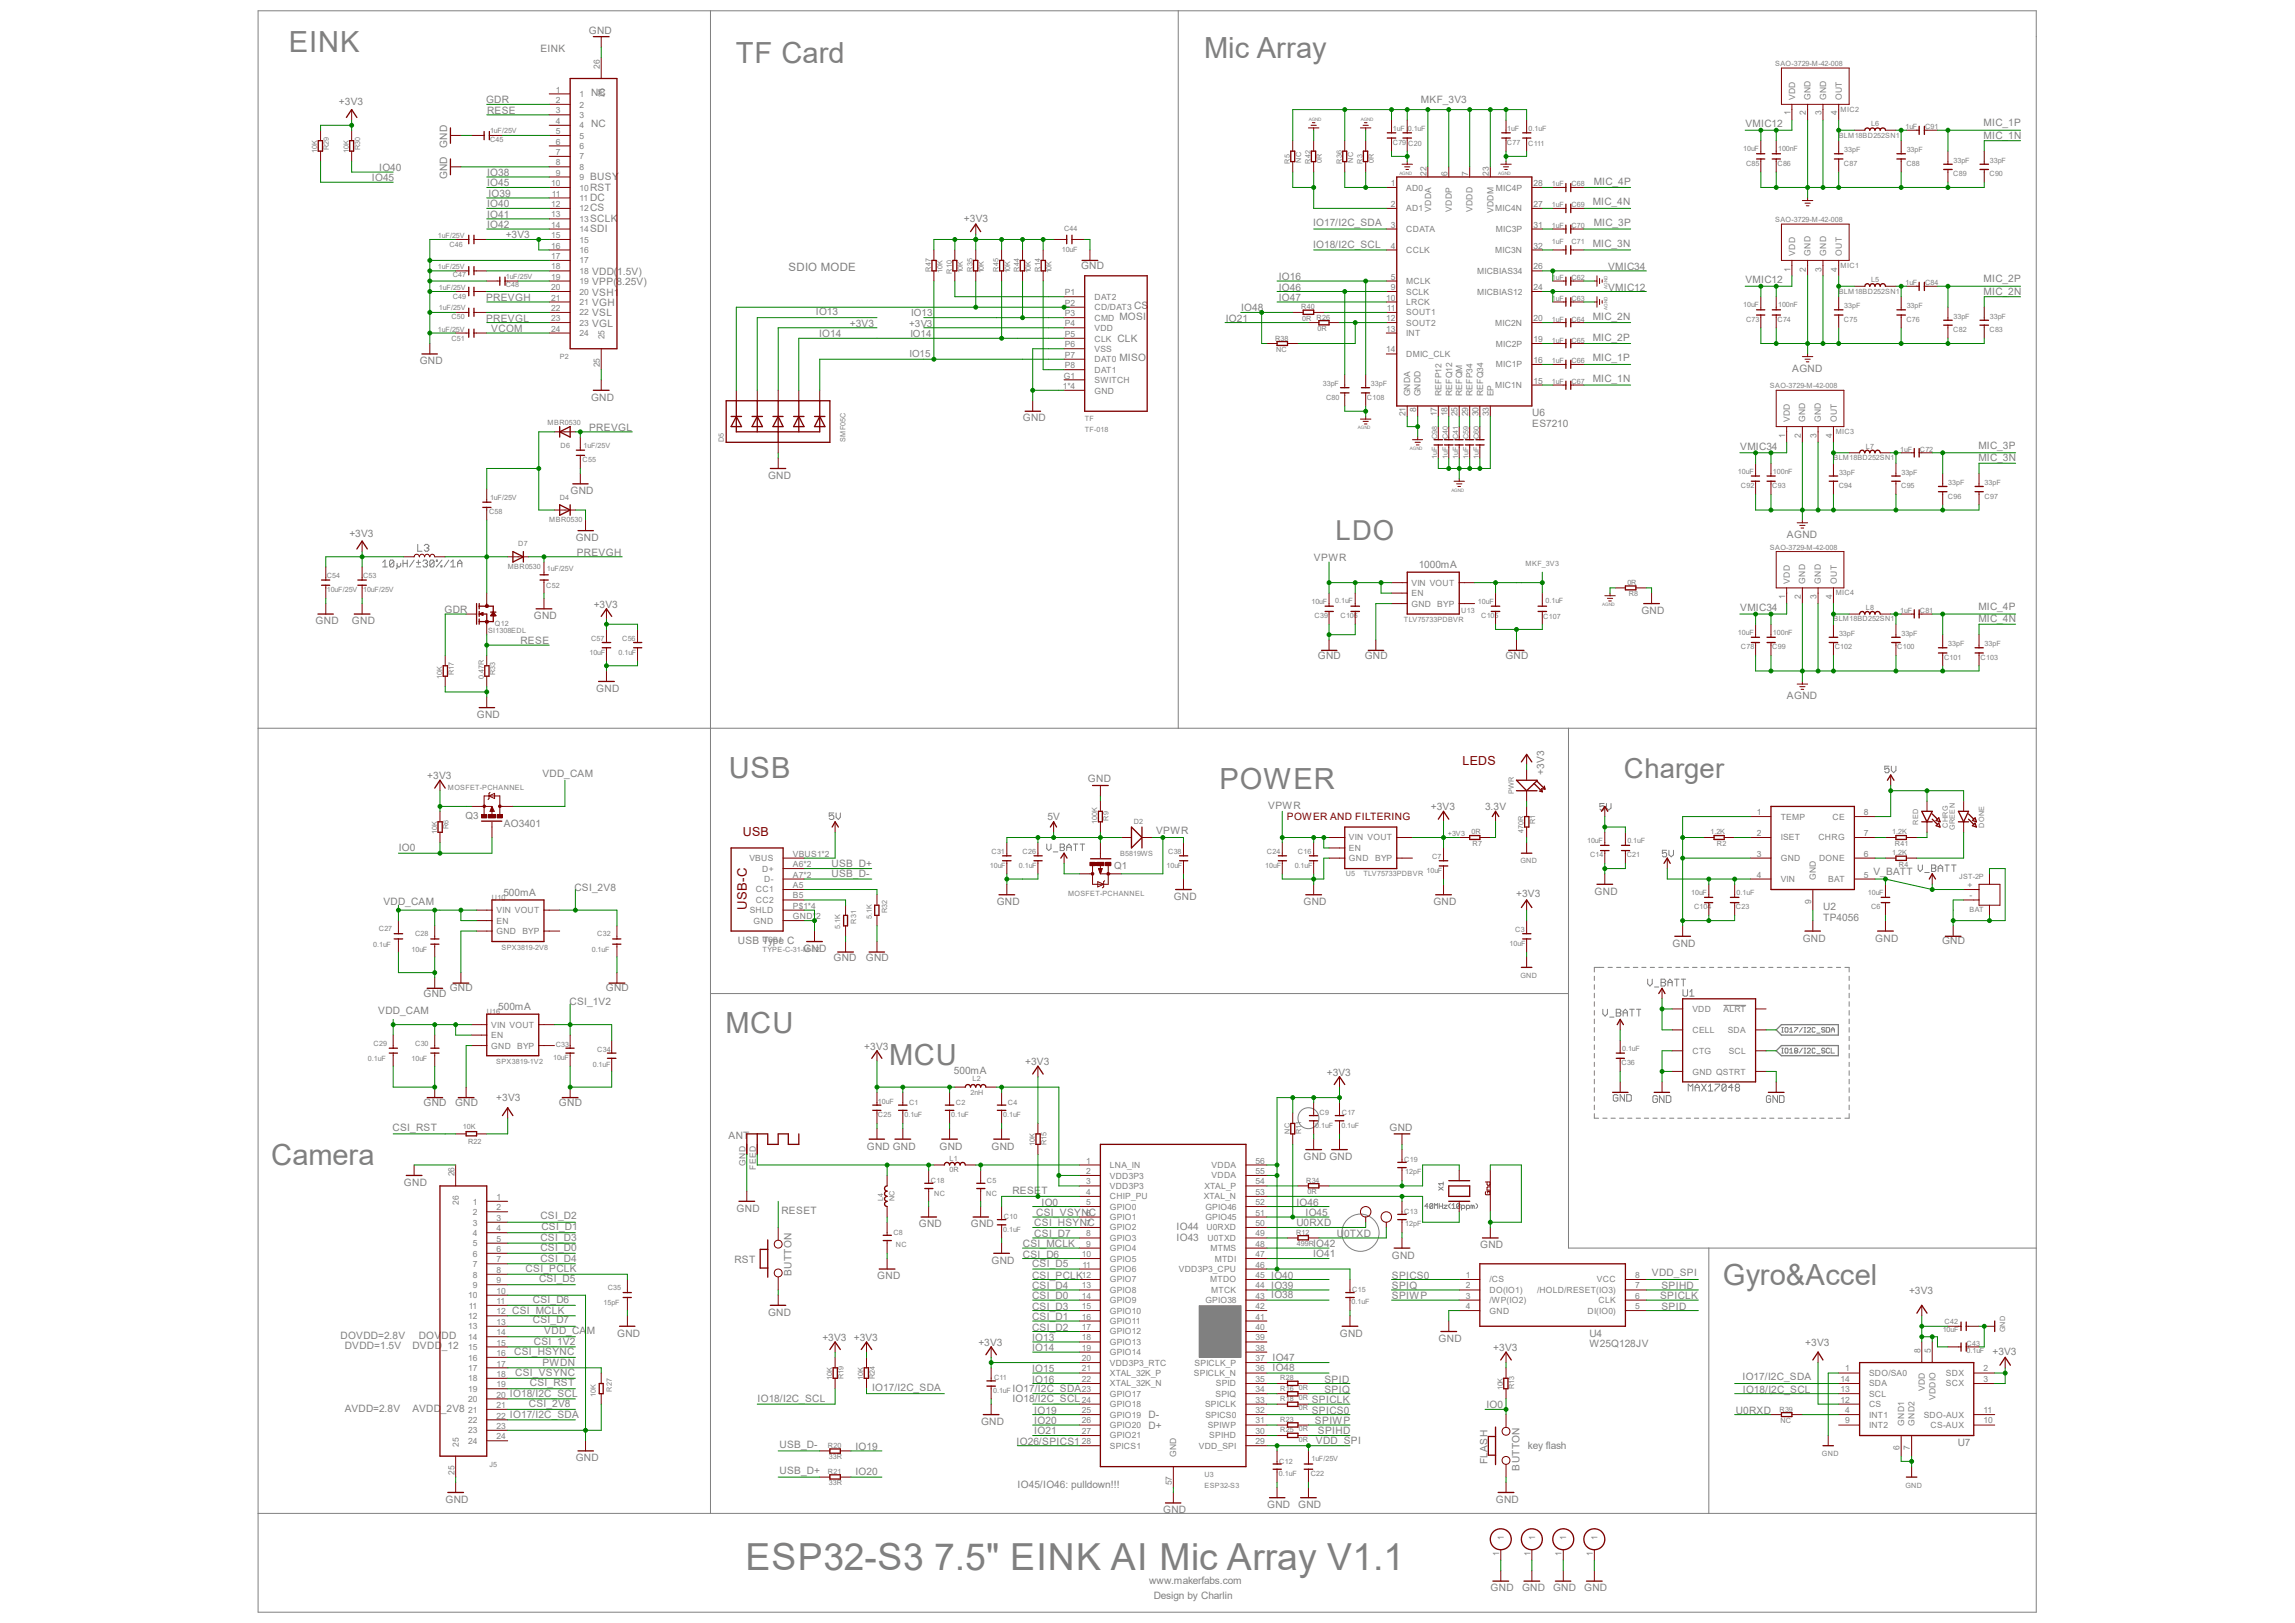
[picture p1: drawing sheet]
<svg xmlns="http://www.w3.org/2000/svg" width="297mm" height="210mm" viewBox="0 0 297 210" stroke-linecap="round" stroke-linejoin="round" font-family="sans-serif">
<defs><g id="words">
<text font-size="4.8" fill="#808080" x="96.5" y="203.1">ESP32-S3 7.5&quot; EINK AI Mic Array V1.1</text>
<g font-size="3.8" fill="#808080">
<text x="37.4" y="6.8">EINK</text>
<text x="95.2" y="8.1">TF Card</text>
<text x="155.8" y="7.5">Mic Array</text>
<text x="94.3" y="100.7">USB</text>
<text x="157.8" y="102.1">POWER</text>
<text x="93.9" y="133.7">MCU</text>
<text x="115.1" y="137.8">MCU</text>
<text x="35.1" y="150.7">Camera</text>
<text x="223" y="166.2">Gyro&amp;Accel</text>
</g>
<g font-size="3.6" fill="#808080">
<text x="172.8" y="69.9">LDO</text>
<text x="210.1" y="100.7">Charger</text>
</g>
<text font-size="1.7" fill="#800000" x="96.6" y="117.7" transform="rotate(-90 96.6 117.7)">USB-C</text>
<g font-size="1.6" fill="#800000">
<text x="189.3" y="98.9">LEDS</text>
<text x="96.1" y="108.1">USB</text>
</g>
<text font-size="1.5" fill="#808080" x="102.1" y="35.1">SDIO MODE</text>
<g font-size="1.3" fill="#808080">
<text x="76.2" y="4.4">GND</text>
<text x="69.9" y="6.8">EINK</text>
<text x="43.9" y="13.6">+3V3</text>
<text x="62.9" y="13.4">GDR</text>
<text x="63" y="14.7">RESE</text>
<text x="76.5" y="12.4">NC</text>
<text x="76.5" y="16.5">NC</text>
<text x="183.9" y="13.4">MKF_3V3</text>
<text x="225.9" y="16.5">VMIC12</text>
<text x="256.7" y="16.3">MIC_1P</text>
<text x="256.7" y="17.9">MIC_1N</text>
<text x="48.1" y="23.5">IO45</text>
<text x="49.1" y="22.1">IO40</text>
<text x="57.9" y="23.2" transform="rotate(-90 57.9 23.2)">GND</text>
<text x="57.9" y="19.2" transform="rotate(-90 57.9 19.2)">GND</text>
<text x="63" y="22.8">IO38</text>
<text x="76.4" y="23.3">BUSY</text>
<text x="63" y="26.8">IO40</text>
<text x="63" y="28.2">IO41</text>
<text x="63" y="29.5">IO42</text>
<text x="63" y="24.1">IO45</text>
<text x="63.2" y="25.5">IO39</text>
<text x="76.4" y="24.7">RST</text>
<text x="76.4" y="26">DC</text>
<text x="76.4" y="27.3">CS</text>
<text x="76.4" y="28.7">SCLK</text>
<text x="124.8" y="28.7">+3V3</text>
<text x="169.9" y="29.3">IO17/I2C_SDA</text>
<text x="206.1" y="26.5">MIC_4N</text>
<text x="206.2" y="29.3">MIC_3P</text>
<text x="206.2" y="24">MIC_4P</text>
<text x="65.4" y="30.9">+3V3</text>
<text x="76.4" y="30.1">SDI</text>
<text x="76.6" y="35.6">VDD(1.5V)</text>
<text x="139.9" y="34.8">GND</text>
<text x="169.9" y="32.1">IO18/I2C_SCL</text>
<text x="206.1" y="31.9">MIC_3N</text>
<text x="208.1" y="34.9">VMIC34</text>
<text x="62.9" y="38.9">PREVGH</text>
<text x="62.9" y="41.6">PREVGL</text>
<text x="76.6" y="36.9">VPP(8.25V)</text>
<text x="76.6" y="38.3">VSH1</text>
<text x="76.6" y="39.6">VGH</text>
<text x="76.6" y="40.9">VSL</text>
<text x="105.6" y="40.8">IO13</text>
<text x="117.9" y="40.9">IO13</text>
<text x="144.9" y="41.4">MOSI</text>
<text x="146.8" y="40">CS</text>
<text x="158.6" y="41.6">IO21</text>
<text x="160.6" y="40.3">IO48</text>
<text x="165.5" y="37.6">IO46</text>
<text x="165.5" y="36.2">IO16</text>
<text x="165.5" y="38.9">IO47</text>
<text x="206.1" y="41.4">MIC_2N</text>
<text x="208.1" y="37.6">VMIC12</text>
<text x="225.9" y="36.7">VMIC12</text>
<text x="256.7" y="36.5">MIC_2P</text>
<text x="256.7" y="38.1">MIC_2N</text>
<text x="54.3" y="47.2">GND</text>
<text x="63.6" y="43">VCOM</text>
<text x="76.6" y="42.3">VGL</text>
<text x="106" y="43.6">IO14</text>
<text x="110" y="42.3">+3V3</text>
<text x="117.6" y="42.3">+3V3</text>
<text x="117.7" y="46.2">IO15</text>
<text x="117.8" y="43.6">IO14</text>
<text x="144.6" y="44.2">CLK</text>
<text x="144.9" y="46.7">MISO</text>
<text x="206.1" y="46.7">MIC_1P</text>
<text x="206.1" y="44.1">MIC_2P</text>
<text x="76.5" y="51.9">GND</text>
<text x="198.3" y="53.9">U6</text>
<text x="206.1" y="49.4">MIC_1N</text>
<text x="231.9" y="48.1">AGND</text>
<text x="76.2" y="55.8">PREVGL</text>
<text x="132.4" y="54.5">GND</text>
<text x="198.3" y="55.2">ES7210</text>
<text x="225.2" y="58.2">VMIC34</text>
<text x="256" y="59.6">MIC_3N</text>
<text x="256" y="58">MIC_3P</text>
<text x="73.8" y="64">GND</text>
<text x="99.4" y="61.9">GND</text>
<text x="45.2" y="69.5">+3V3</text>
<text x="74.5" y="70">GND</text>
<text x="74.6" y="71.9">PREVGH</text>
<text x="231.3" y="69.6">AGND</text>
<text x="170.1" y="72.6">VPWR</text>
<text x="183.6" y="73.5">1000mA</text>
<text x="40.9" y="80.8">GND</text>
<text x="45.6" y="80.8">GND</text>
<text x="57.5" y="79.3">GDR</text>
<text x="67.4" y="83.4">RESE</text>
<text x="69.1" y="80.1">GND</text>
<text x="76.8" y="78.6">+3V3</text>
<text x="212.4" y="79.5">GND</text>
<text x="225.2" y="79">VMIC34</text>
<text x="256" y="80.5">MIC_4N</text>
<text x="256" y="78.9">MIC_4P</text>
<text x="77.2" y="89.5">GND</text>
<text x="170.6" y="85.2">GND</text>
<text x="176.6" y="85.2">GND</text>
<text x="194.8" y="85.2">GND</text>
<text x="61.7" y="92.9">GND</text>
<text x="231.3" y="90.5">AGND</text>
<text x="55.3" y="100.8">+3V3</text>
<text x="70.2" y="100.6">VDD_CAM</text>
<text x="140.8" y="101.2">GND</text>
<text x="199.9" y="100.3" transform="rotate(-90 199.9 100.3)">+3V3</text>
<text x="60.2" y="105.9">Q3</text>
<text x="65.2" y="107">AO3401</text>
<text x="135.6" y="106.1">5V</text>
<text x="149.6" y="107.9">VPWR</text>
<text x="164.1" y="104.7">VPWR</text>
<text x="185.2" y="104.9">+3V3</text>
<text x="192.2" y="104.9">3.3V</text>
<text x="51.6" y="110.1">IO0</text>
<text x="107.6" y="113.5">USB_D-</text>
<text x="107.6" y="112.1">USB_D+</text>
<text x="144.2" y="112.4">Q1</text>
<text x="242.4" y="113.2">V_BATT</text>
<text x="49.6" y="117.1">VDD_CAM</text>
<text x="65.2" y="115.9">500mA</text>
<text x="74.3" y="115.2">CSI_2V8</text>
<text x="129" y="117.1">GND</text>
<text x="151.9" y="116.5">GND</text>
<text x="168.7" y="117.1">GND</text>
<text x="185.5" y="117.1">GND</text>
<text x="196.2" y="116">+3V3</text>
<text x="206.4" y="115.8">GND</text>
<text x="236" y="119.1">TP4056</text>
<text x="236" y="117.8">U2</text>
<text x="95.5" y="122.1">USB Type C</text>
<text x="104" y="123.2">GND</text>
<text x="107.9" y="124.4">GND</text>
<text x="112.1" y="124.4">GND</text>
<text x="216.5" y="122.5">GND</text>
<text x="233.3" y="121.8">GND</text>
<text x="242.7" y="121.8">GND</text>
<text x="251.3" y="122.2">GND</text>
<text x="48.9" y="131.2">VDD_CAM</text>
<text x="54.8" y="128.9">GND</text>
<text x="58.2" y="128.3">GND</text>
<text x="64.5" y="130.7">500mA</text>
<text x="73.7" y="130">CSI_1V2</text>
<text x="78.4" y="128.3">GND</text>
<text x="111.8" y="135.8">+3V3</text>
<text x="132.7" y="137.8">+3V3</text>
<text x="54.8" y="143.1">GND</text>
<text x="58.9" y="143.1">GND</text>
<text x="64.2" y="142.4">+3V3</text>
<text x="72.3" y="143.1">GND</text>
<text x="123.4" y="138.9">500mA</text>
<text x="171.7" y="139.2">+3V3</text>
<text x="50.8" y="146.3">CSI_RST</text>
<text x="94.3" y="147.4">ANT</text>
<text x="112.2" y="148.8">GND GND</text>
<text x="121.6" y="148.8">GND</text>
<text x="128.3" y="148.8">GND</text>
<text x="179.8" y="146.3">GND</text>
<text x="52.3" y="153.5">GND</text>
<text x="131" y="154.5">RESET</text>
<text x="134.8" y="156">IO0</text>
<text x="167.8" y="156">IO46</text>
<text x="168.7" y="150.1">GND GND</text>
<text x="69.9" y="157.8">CSI_D2</text>
<text x="69.9" y="160.6">CSI_D3</text>
<text x="69.9" y="161.9">CSI_D0</text>
<text x="70.1" y="159.2">CSI_D1</text>
<text x="95.3" y="156.8">GND</text>
<text x="101.1" y="157.1">RESET</text>
<text x="118.9" y="158.8">GND</text>
<text x="125.6" y="158.8">GND</text>
<text x="132.4" y="161.4">CSI_MCLK</text>
<text x="133.9" y="160.1">CSI_D7</text>
<text x="133.9" y="158.7">CSI_HSYNC</text>
<text x="134.1" y="157.4">CSI_VSYNC</text>
<text x="152.3" y="160.6">IO43</text>
<text x="152.3" y="159.2">IO44</text>
<text x="167.8" y="158.7">U0RXD</text>
<text x="169" y="157.4">IO45</text>
<text x="169.9" y="161.4">IO42</text>
<text x="173" y="160.1">U0TXD</text>
<text x="191.6" y="161.5">GND</text>
<text x="68" y="164.6">CSI_PCLK</text>
<text x="69.8" y="165.9">CSI_D5</text>
<text x="69.9" y="163.3">CSI_D4</text>
<text x="95" y="163.4">RST</text>
<text x="102.4" y="165.1" transform="rotate(-90 102.4 165.1)">BUTTON</text>
<text x="113.5" y="165.6">GND</text>
<text x="128.3" y="163.5">GND</text>
<text x="132.4" y="162.7">CSI_D6</text>
<text x="133.6" y="166.8">CSI_D4</text>
<text x="133.6" y="165.4">CSI_PCLK</text>
<text x="133.6" y="164">CSI_D5</text>
<text x="164.5" y="168">IO38</text>
<text x="164.5" y="165.4">IO40</text>
<text x="164.5" y="166.8">IO39</text>
<text x="169.9" y="162.6">IO41</text>
<text x="180.1" y="162.9">GND</text>
<text x="180.1" y="165.4">SPICS0</text>
<text x="180.1" y="166.8">SPIQ</text>
<text x="213.8" y="165.1">VDD_SPI</text>
<text x="215" y="166.8">SPIHD</text>
<text x="247.1" y="167.4">+3V3</text>
<text x="44.1" y="173.2">DOVDD=2.8V</text>
<text x="54.2" y="173.2">DOVDD</text>
<text x="66.3" y="170">CSI_MCLK</text>
<text x="69" y="168.7">CSI_D6</text>
<text x="69" y="171.2">CSI_D7</text>
<text x="70.4" y="172.7">VDD_CAM</text>
<text x="79.9" y="173">GND</text>
<text x="99.4" y="170.3">GND</text>
<text x="106.4" y="173.5">+3V3</text>
<text x="110.5" y="173.5">+3V3</text>
<text x="133.6" y="173.5">IO13</text>
<text x="133.6" y="172.2">CSI_D2</text>
<text x="133.6" y="170.8">CSI_D1</text>
<text x="133.6" y="169.5">CSI_D3</text>
<text x="133.6" y="168.1">CSI_D0</text>
<text x="173.4" y="173">GND</text>
<text x="180.1" y="168.1">SPIWP</text>
<text x="186.2" y="173.7">GND</text>
<text x="205.7" y="173">U4</text>
<text x="214.8" y="168.1">SPICLK</text>
<text x="215" y="169.5">SPID</text>
<text x="44.6" y="174.6">DVDD=1.5V</text>
<text x="53.4" y="174.6">DVDD_12</text>
<text x="66.5" y="175.4">CSI_HSYNC</text>
<text x="66.7" y="178.1">CSI_VSYNC</text>
<text x="68.6" y="179.4">CSI_RST</text>
<text x="69.1" y="174">CSI_1V2</text>
<text x="70.2" y="176.7">PWDN</text>
<text x="112.9" y="180">IO17/I2C_SDA</text>
<text x="126.6" y="174.2">+3V3</text>
<text x="133.6" y="177.5">IO15</text>
<text x="133.6" y="178.9">IO16</text>
<text x="133.6" y="174.8">IO14</text>
<text x="164.7" y="177.4">IO48</text>
<text x="164.7" y="176.1">IO47</text>
<text x="171.4" y="178.9">SPID</text>
<text x="193.3" y="174.8">+3V3</text>
<text x="205.7" y="174.3">W25Q128JV</text>
<text x="225.5" y="178.6">IO17/I2C_SDA</text>
<text x="233.6" y="174.2">+3V3</text>
<text x="257.9" y="175.4">+3V3</text>
<text x="44.6" y="182.7">AVDD=2.8V</text>
<text x="53.4" y="182.7">AVDD_2V8</text>
<text x="66" y="183.5">IO17/I2C_SDA</text>
<text x="66" y="180.8">IO18/I2C_SCL</text>
<text x="68.5" y="182.1">CSI_2V8</text>
<text x="98" y="181.4">IO18/I2C_SCL</text>
<text x="127" y="184.4">GND</text>
<text x="131" y="181.4">IO18/I2C_SCL</text>
<text x="131" y="180.1">IO17/I2C_SDA</text>
<text x="133.9" y="182.9">IO19</text>
<text x="133.9" y="184.3">IO20</text>
<text x="133.9" y="185.6">IO21</text>
<text x="148.6" y="183.5">D-</text>
<text x="148.6" y="185">D+</text>
<text x="169.8" y="182.9">SPICS0</text>
<text x="169.8" y="181.6">SPICLK</text>
<text x="170.2" y="184.3">SPIWP</text>
<text x="170.6" y="185.6">SPIHD</text>
<text x="171.4" y="180.2">SPIQ</text>
<text x="192.4" y="182.2">IO0</text>
<text x="224.7" y="182.9">U0RXD</text>
<text x="225.6" y="180.2">IO18/I2C_SCL</text>
<text x="74.5" y="189.1">GND</text>
<text x="100.9" y="187.4">USB_D-</text>
<text x="100.9" y="190.7">USB_D+</text>
<text x="110.7" y="187.6">IO19</text>
<text x="110.7" y="190.8">IO20</text>
<text x="131.6" y="186.9">IO26/SPICS1</text>
<text x="170.3" y="186.8">VDD_SPI</text>
<text x="192.5" y="189.5" transform="rotate(-90 192.5 189.5)">FLASH</text>
<text x="196.6" y="190.3" transform="rotate(-90 196.6 190.3)">BUTTON</text>
<text x="197.7" y="187.5">key flash</text>
<text x="253.4" y="187.1">U7</text>
<text x="57.7" y="194.5">GND</text>
<text x="131.7" y="192.5">IO45/IO46: pulldown!!!</text>
<text x="150.5" y="195.8">GND</text>
<text x="164" y="195.2">GND</text>
<text x="168" y="195.2">GND</text>
<text x="193.6" y="194.5">GND</text>
<text x="148.7" y="205">www.makerfabs.com</text>
<text x="149.3" y="206.9">Design by Charlin</text>
<text x="192.9" y="205.9">GND</text>
<text x="197" y="205.9">GND</text>
<text x="201" y="205.9">GND</text>
<text x="205" y="205.9">GND</text>
</g>
<text font-size="1.3" fill="#800000" x="166.5" y="106.1">POWER AND FILTERING</text>
<g font-size="1.1" fill="#808080">
<text x="71.9" y="12">1</text>
<text x="77.6" y="8.9" transform="rotate(-90 77.6 8.9)">26</text>
<text x="71.9" y="13.3">2</text>
<text x="71.9" y="14.6">3</text>
<text x="71.9" y="16">4</text>
<text x="71.9" y="17.4">5</text>
<text x="75" y="12.6">1</text>
<text x="75" y="13.9">2</text>
<text x="75" y="15.2">3</text>
<text x="75" y="16.6">4</text>
<text x="75" y="17.9">5</text>
<text x="78.2" y="12.6" transform="rotate(-90 78.2 12.6)">26</text>
<text x="231.7" y="14.9" transform="rotate(-90 231.7 14.9)">1</text>
<text x="232.3" y="13" transform="rotate(-90 232.3 13)">VDD</text>
<text x="233.7" y="14.9" transform="rotate(-90 233.7 14.9)">2</text>
<text x="234.3" y="13" transform="rotate(-90 234.3 13)">GND</text>
<text x="235.7" y="14.9" transform="rotate(-90 235.7 14.9)">3</text>
<text x="236.3" y="13" transform="rotate(-90 236.3 13)">GND</text>
<text x="237.8" y="14.9" transform="rotate(-90 237.8 14.9)">4</text>
<text x="238.4" y="13" transform="rotate(-90 238.4 13)">OUT</text>
<text x="71.9" y="18.7">6</text>
<text x="71.9" y="20">7</text>
<text x="71.9" y="21.4">8</text>
<text x="71.9" y="22.7">9</text>
<text x="75" y="19.3">6</text>
<text x="75" y="20.6">7</text>
<text x="75" y="22">8</text>
<text x="75" y="23.3">9</text>
<text x="184.6" y="22.7" transform="rotate(-90 184.6 22.7)">22</text>
<text x="187.3" y="22.7" transform="rotate(-90 187.3 22.7)">6</text>
<text x="190" y="22.7" transform="rotate(-90 190 22.7)">7</text>
<text x="192.7" y="22.7" transform="rotate(-90 192.7 22.7)">23</text>
<text x="71.3" y="24.1">10</text>
<text x="71.3" y="26.8">12</text>
<text x="71.3" y="28.1">13</text>
<text x="71.3" y="29.5">14</text>
<text x="71.4" y="25.4">11</text>
<text x="75" y="24.7">10</text>
<text x="75" y="26">11</text>
<text x="75" y="27.3">12</text>
<text x="75" y="28.7">13</text>
<text x="180" y="24.1">1</text>
<text x="180" y="26.8">2</text>
<text x="180" y="29.5">3</text>
<text x="182" y="24.7">AD0</text>
<text x="182" y="27.3">AD1</text>
<text x="185.2" y="27.4" transform="rotate(-90 185.2 27.4)">VDDA</text>
<text x="187.9" y="27.4" transform="rotate(-90 187.9 27.4)">VDDP</text>
<text x="190.6" y="27.5" transform="rotate(-90 190.6 27.5)">VDDD</text>
<text x="193.3" y="27.6" transform="rotate(-90 193.3 27.6)">VDDM</text>
<text x="193.5" y="27.3">MIC4N</text>
<text x="193.6" y="24.7">MIC4P</text>
<text x="198.5" y="26.8">27</text>
<text x="198.5" y="24.1">28</text>
<text x="198.5" y="29.5">31</text>
<text x="71.3" y="30.8">15</text>
<text x="71.3" y="32.2">16</text>
<text x="71.3" y="33.5">17</text>
<text x="71.3" y="34.8">18</text>
<text x="75" y="30.1">14</text>
<text x="75" y="31.4">15</text>
<text x="75" y="32.8">16</text>
<text x="75" y="34.1">17</text>
<text x="75" y="35.4">18</text>
<text x="180" y="32.2">4</text>
<text x="182" y="30.1">CDATA</text>
<text x="182" y="32.8">CCLK</text>
<text x="191.2" y="35.4">MICBIAS34</text>
<text x="193.5" y="32.7">MIC3N</text>
<text x="193.6" y="30.1">MIC3P</text>
<text x="198.5" y="34.8">26</text>
<text x="198.5" y="32.2">32</text>
<text x="231.7" y="35.1" transform="rotate(-90 231.7 35.1)">1</text>
<text x="232.3" y="33.1" transform="rotate(-90 232.3 33.1)">VDD</text>
<text x="233.7" y="35.1" transform="rotate(-90 233.7 35.1)">2</text>
<text x="234.3" y="33.1" transform="rotate(-90 234.3 33.1)">GND</text>
<text x="235.7" y="35.1" transform="rotate(-90 235.7 35.1)">3</text>
<text x="236.3" y="33.1" transform="rotate(-90 236.3 33.1)">GND</text>
<text x="237.8" y="35.1" transform="rotate(-90 237.8 35.1)">4</text>
<text x="238.4" y="33.1" transform="rotate(-90 238.4 33.1)">OUT</text>
<text x="71.3" y="36.2">19</text>
<text x="71.3" y="37.5">20</text>
<text x="71.3" y="38.9">21</text>
<text x="71.3" y="40.2">22</text>
<text x="71.3" y="41.6">23</text>
<text x="75" y="36.8">19</text>
<text x="75" y="38.1">20</text>
<text x="75" y="39.5">21</text>
<text x="75" y="40.8">22</text>
<text x="137.8" y="38.2">P1</text>
<text x="137.8" y="39.5">P2</text>
<text x="137.8" y="40.9">P3</text>
<text x="141.6" y="38.8">DAT2</text>
<text x="141.6" y="40.1">CD/DAT3</text>
<text x="141.6" y="41.5">CMD</text>
<text x="179.4" y="38.9">10</text>
<text x="179.4" y="41.6">12</text>
<text x="179.5" y="40.2">11</text>
<text x="180" y="36.2">5</text>
<text x="180" y="37.5">9</text>
<text x="182" y="36.8">MCLK</text>
<text x="182" y="38.1">SCLK</text>
<text x="182" y="39.5">LRCK</text>
<text x="182" y="40.8">SOUT1</text>
<text x="191.2" y="38.1">MICBIAS12</text>
<text x="198.5" y="41.6">20</text>
<text x="198.5" y="37.5">24</text>
<text x="71.3" y="42.9">24</text>
<text x="75" y="42.2">23</text>
<text x="75" y="43.5">24</text>
<text x="77.6" y="47.5" transform="rotate(-90 77.6 47.5)">25</text>
<text x="78.2" y="43.9" transform="rotate(-90 78.2 43.9)">25</text>
<text x="137.8" y="42.2">P4</text>
<text x="137.8" y="43.6">P5</text>
<text x="137.8" y="45">P6</text>
<text x="137.8" y="46.3">P7</text>
<text x="137.8" y="47.6">P8</text>
<text x="141.6" y="42.8">VDD</text>
<text x="141.6" y="44.2">CLK</text>
<text x="141.6" y="45.6">VSS</text>
<text x="141.6" y="46.9">DAT0</text>
<text x="179.4" y="42.9">13</text>
<text x="179.4" y="45.6">14</text>
<text x="182" y="42.2">SOUT2</text>
<text x="182" y="43.5">INT</text>
<text x="182" y="46.2">DMIC_CLK</text>
<text x="193.5" y="42.2">MIC2N</text>
<text x="193.6" y="47.5">MIC1P</text>
<text x="193.6" y="44.9">MIC2P</text>
<text x="198.5" y="46.9">16</text>
<text x="198.5" y="44.3">19</text>
<text x="137.5" y="50.3">1*4</text>
<text x="137.7" y="49">G1</text>
<text x="141.6" y="48.2">DAT1</text>
<text x="141.6" y="49.6">SWITCH</text>
<text x="141.6" y="50.9">GND</text>
<text x="181.9" y="53.9" transform="rotate(-90 181.9 53.9)">21</text>
<text x="182.5" y="51.3" transform="rotate(-90 182.5 51.3)">GNDA</text>
<text x="183.3" y="53.3" transform="rotate(-90 183.3 53.3)">8</text>
<text x="183.8" y="51.3" transform="rotate(-90 183.8 51.3)">GNDD</text>
<text x="186" y="53.9" transform="rotate(-90 186 53.9)">17</text>
<text x="186.6" y="51.3" transform="rotate(-90 186.6 51.3)">REFP12</text>
<text x="187.3" y="53.9" transform="rotate(-90 187.3 53.9)">18</text>
<text x="187.9" y="51.3" transform="rotate(-90 187.9 51.3)">REFQ12</text>
<text x="188.6" y="53.9" transform="rotate(-90 188.6 53.9)">25</text>
<text x="189.2" y="51.3" transform="rotate(-90 189.2 51.3)">REFQM</text>
<text x="190" y="53.9" transform="rotate(-90 190 53.9)">29</text>
<text x="190.6" y="51.3" transform="rotate(-90 190.6 51.3)">REFP34</text>
<text x="191.3" y="53.9" transform="rotate(-90 191.3 53.9)">30</text>
<text x="191.9" y="51.3" transform="rotate(-90 191.9 51.3)">REFQ34</text>
<text x="192.7" y="53.9" transform="rotate(-90 192.7 53.9)">33</text>
<text x="193.3" y="51.3" transform="rotate(-90 193.3 51.3)">EP</text>
<text x="193.5" y="50.2">MIC1N</text>
<text x="198.5" y="49.7">15</text>
<text x="231" y="56.7" transform="rotate(-90 231 56.7)">1</text>
<text x="231.6" y="54.7" transform="rotate(-90 231.6 54.7)">VDD</text>
<text x="233" y="56.7" transform="rotate(-90 233 56.7)">2</text>
<text x="233.6" y="54.7" transform="rotate(-90 233.6 54.7)">GND</text>
<text x="235.1" y="56.7" transform="rotate(-90 235.1 56.7)">3</text>
<text x="235.7" y="54.7" transform="rotate(-90 235.7 54.7)">GND</text>
<text x="237.1" y="56.7" transform="rotate(-90 237.1 56.7)">4</text>
<text x="237.7" y="54.7" transform="rotate(-90 237.7 54.7)">OUT</text>
<text x="182.7" y="75.8">VIN VOUT</text>
<text x="182.7" y="77.2">EN</text>
<text x="231" y="77.5" transform="rotate(-90 231 77.5)">1</text>
<text x="231.6" y="75.5" transform="rotate(-90 231.6 75.5)">VDD</text>
<text x="233" y="77.5" transform="rotate(-90 233 77.5)">2</text>
<text x="233.6" y="75.5" transform="rotate(-90 233.6 75.5)">GND</text>
<text x="235.1" y="77.5" transform="rotate(-90 235.1 77.5)">3</text>
<text x="235.7" y="75.5" transform="rotate(-90 235.7 75.5)">GND</text>
<text x="237.1" y="77.5" transform="rotate(-90 237.1 77.5)">4</text>
<text x="237.7" y="75.5" transform="rotate(-90 237.7 75.5)">OUT</text>
<text x="182.7" y="78.5">GND</text>
<text x="186" y="78.5">BYP</text>
<text x="227.4" y="105.5">1</text>
<text x="230.5" y="106.1">TEMP</text>
<text x="237.2" y="106.1">CE</text>
<text x="241.2" y="105.5">8</text>
<text x="97" y="111.5">VBUS</text>
<text x="98.6" y="112.8">D+</text>
<text x="102.6" y="110.9">VBUS1*2</text>
<text x="102.6" y="112.2">A6*2</text>
<text x="102.6" y="113.6">A7*2</text>
<text x="174.6" y="108.8">VIN VOUT</text>
<text x="174.6" y="111.5">GND</text>
<text x="174.6" y="110.1">EN</text>
<text x="178" y="111.5">BYP</text>
<text x="227.4" y="108.2">2</text>
<text x="227.4" y="110.9">3</text>
<text x="227.4" y="113.6">4</text>
<text x="230.5" y="108.8">ISET</text>
<text x="230.5" y="111.5">GND</text>
<text x="235" y="113.9" transform="rotate(-90 235 113.9)">GND</text>
<text x="235.3" y="108.8">CHRG</text>
<text x="235.4" y="111.5">DONE</text>
<text x="241.2" y="113.6">5</text>
<text x="241.2" y="110.9">6</text>
<text x="241.2" y="108.2">7</text>
<text x="64.3" y="118.2">VIN VOUT</text>
<text x="64.3" y="119.5">EN</text>
<text x="97" y="118.2">SHLD</text>
<text x="97.5" y="119.5">GND</text>
<text x="97.8" y="115.5">CC1</text>
<text x="97.8" y="116.8">CC2</text>
<text x="98.9" y="114.2">D-</text>
<text x="102.6" y="114.9">A5</text>
<text x="102.6" y="116.2">B5</text>
<text x="102.6" y="117.6">P$1*4</text>
<text x="102.6" y="119">GND*2</text>
<text x="230.5" y="114.2">VIN</text>
<text x="234.4" y="116.9" transform="rotate(-90 234.4 116.9)">9</text>
<text x="236.6" y="114.2">BAT</text>
<text x="254.6" y="114.9">+</text>
<text x="254.9" y="116.2">-</text>
<text x="64.3" y="120.9">GND</text>
<text x="67.6" y="120.9">BYP</text>
<text x="219" y="131">VDD</text>
<text x="223.1" y="131">ALRT</text>
<text x="63.6" y="133">VIN VOUT</text>
<text x="63.6" y="135.7">GND</text>
<text x="63.6" y="134.3">EN</text>
<text x="66.9" y="135.7">BYP</text>
<text x="219" y="133.7">CELL</text>
<text x="219" y="136.4">CTG</text>
<text x="223.6" y="133.6">SDA</text>
<text x="223.7" y="136.4">SCL</text>
<text x="219" y="139.1">GND QSTRT</text>
<text x="58.8" y="152.2" transform="rotate(-90 58.8 152.2)">26</text>
<text x="59.4" y="155.9" transform="rotate(-90 59.4 155.9)">26</text>
<text x="61.2" y="155.9">1</text>
<text x="64.3" y="155.3">1</text>
<text x="96.5" y="150.8" transform="rotate(-90 96.5 150.8)">GND</text>
<text x="97.8" y="151.3" transform="rotate(-90 97.8 151.3)">FEED</text>
<text x="140.6" y="150.6">1</text>
<text x="140.6" y="151.9">2</text>
<text x="140.6" y="153.2">3</text>
<text x="140.6" y="154.6">4</text>
<text x="140.6" y="156">5</text>
<text x="143.6" y="151.2">LNA_IN</text>
<text x="143.6" y="152.5">VDD3P3</text>
<text x="143.6" y="153.8">VDD3P3</text>
<text x="143.6" y="155.2">CHIP_PU</text>
<text x="155.8" y="155.2">XTAL_N</text>
<text x="155.9" y="153.8">XTAL_P</text>
<text x="156.8" y="152.5">VDDA</text>
<text x="156.8" y="151.2">VDDA</text>
<text x="162.5" y="156">52</text>
<text x="162.5" y="154.6">53</text>
<text x="162.5" y="153.2">54</text>
<text x="162.5" y="151.9">55</text>
<text x="162.5" y="150.6">56</text>
<text x="61.2" y="157.2">2</text>
<text x="61.2" y="158.6">3</text>
<text x="61.2" y="159.9">4</text>
<text x="61.2" y="161.2">5</text>
<text x="64.3" y="156.6">2</text>
<text x="64.3" y="158">3</text>
<text x="64.3" y="159.3">4</text>
<text x="64.3" y="160.7">5</text>
<text x="140.6" y="157.3">6</text>
<text x="140.6" y="158.6">7</text>
<text x="140.6" y="160">8</text>
<text x="140.6" y="161.3">9</text>
<text x="143.6" y="156.5">GPIO0</text>
<text x="143.6" y="157.9">GPIO1</text>
<text x="143.6" y="159.2">GPIO2</text>
<text x="143.6" y="160.6">GPIO3</text>
<text x="143.6" y="161.9">GPIO4</text>
<text x="156" y="157.9">GPIO45</text>
<text x="156" y="156.5">GPIO46</text>
<text x="156.1" y="159.2">U0RXD</text>
<text x="156.3" y="160.6">U0TXD</text>
<text x="156.7" y="161.9">MTMS</text>
<text x="162.5" y="161.3">48</text>
<text x="162.5" y="160">49</text>
<text x="162.5" y="158.6">50</text>
<text x="162.5" y="157.3">51</text>
<text x="60.6" y="168">10</text>
<text x="61.2" y="162.6">6</text>
<text x="61.2" y="164">7</text>
<text x="61.2" y="165.3">8</text>
<text x="61.2" y="166.6">9</text>
<text x="64.3" y="162">6</text>
<text x="64.3" y="163.4">7</text>
<text x="64.3" y="164.7">8</text>
<text x="64.3" y="166">9</text>
<text x="64.3" y="167.4">10</text>
<text x="140" y="162.7">10</text>
<text x="140" y="165.4">12</text>
<text x="140" y="166.7">13</text>
<text x="140.1" y="164">11</text>
<text x="143.6" y="163.3">GPIO5</text>
<text x="143.6" y="164.6">GPIO6</text>
<text x="143.6" y="165.9">GPIO7</text>
<text x="143.6" y="167.3">GPIO8</text>
<text x="152.6" y="164.6">VDD3P3_CPU</text>
<text x="156.6" y="165.9">MTDO</text>
<text x="156.8" y="167.3">MTCK</text>
<text x="157.2" y="163.3">MTDI</text>
<text x="162.5" y="166.7">44</text>
<text x="162.5" y="165.4">45</text>
<text x="162.5" y="164">46</text>
<text x="162.5" y="162.7">47</text>
<text x="189.7" y="166.7">2</text>
<text x="189.7" y="165.4">1</text>
<text x="192.8" y="167.3">DO(IO1)</text>
<text x="192.8" y="165.9">/CS</text>
<text x="198.9" y="167.3">/HOLD/RESET(IO3)</text>
<text x="206.7" y="165.9">VCC</text>
<text x="211.6" y="165.4">8</text>
<text x="211.6" y="166.7">7</text>
<text x="60.6" y="170.7">12</text>
<text x="60.6" y="172">13</text>
<text x="60.6" y="173.4">14</text>
<text x="60.7" y="169.3">11</text>
<text x="64.3" y="168.7">11</text>
<text x="64.3" y="170.1">12</text>
<text x="64.3" y="171.4">13</text>
<text x="64.3" y="172.8">14</text>
<text x="140" y="168.1">14</text>
<text x="140" y="169.4">15</text>
<text x="140" y="170.8">16</text>
<text x="140" y="172.1">17</text>
<text x="140" y="173.4">18</text>
<text x="143.6" y="168.7">GPIO9</text>
<text x="143.6" y="170">GPIO10</text>
<text x="143.6" y="171.4">GPIO11</text>
<text x="143.6" y="172.7">GPIO12</text>
<text x="156" y="168.7">GPIO38</text>
<text x="162.5" y="173.4">39</text>
<text x="162.5" y="172.1">40</text>
<text x="162.5" y="170.8">41</text>
<text x="162.5" y="169.4">42</text>
<text x="162.5" y="168.1">43</text>
<text x="189.7" y="168.1">3</text>
<text x="189.7" y="169.4">4</text>
<text x="192.8" y="168.7">/WP(IO2)</text>
<text x="192.8" y="170">GND</text>
<text x="205.4" y="170">DI(IO0)</text>
<text x="206.9" y="168.7">CLK</text>
<text x="211.6" y="168.1">6</text>
<text x="211.6" y="169.4">5</text>
<text x="60.6" y="174.7">15</text>
<text x="60.6" y="176.1">16</text>
<text x="60.6" y="177.4">17</text>
<text x="60.6" y="178.7">18</text>
<text x="64.3" y="174.1">15</text>
<text x="64.3" y="175.5">16</text>
<text x="64.3" y="176.8">17</text>
<text x="64.3" y="178.1">18</text>
<text x="64.3" y="179.5">19</text>
<text x="140" y="174.8">19</text>
<text x="140" y="176.1">20</text>
<text x="140" y="177.5">21</text>
<text x="140" y="178.8">22</text>
<text x="143.6" y="174">GPIO13</text>
<text x="143.6" y="175.4">GPIO14</text>
<text x="143.6" y="176.7">VDD3P3_RTC</text>
<text x="143.6" y="178.1">XTAL_32K_P</text>
<text x="143.6" y="179.4">XTAL_32K_N</text>
<text x="154.5" y="178.1">SPICLK_N</text>
<text x="154.6" y="176.7">SPICLK_P</text>
<text x="157.4" y="179.4">SPID</text>
<text x="162.5" y="178.8">35</text>
<text x="162.5" y="177.5">36</text>
<text x="162.5" y="176.1">37</text>
<text x="162.5" y="174.8">38</text>
<text x="238.2" y="178.8">14</text>
<text x="238.8" y="177.5">1</text>
<text x="241.9" y="178.1">SDO/SA0</text>
<text x="241.9" y="179.4">SDA</text>
<text x="248.5" y="175.1" transform="rotate(-90 248.5 175.1)">8</text>
<text x="249.1" y="180" transform="rotate(-90 249.1 180)">VDD</text>
<text x="249.9" y="175.1" transform="rotate(-90 249.9 175.1)">5</text>
<text x="251.8" y="178.1">SDX</text>
<text x="251.8" y="179.4">SCX</text>
<text x="256.7" y="177.5">2</text>
<text x="256.7" y="178.8">3</text>
<text x="60.6" y="180.1">19</text>
<text x="60.6" y="181.4">20</text>
<text x="60.6" y="182.8">21</text>
<text x="60.6" y="184.1">22</text>
<text x="60.6" y="185.5">23</text>
<text x="64.3" y="180.8">20</text>
<text x="64.3" y="182.2">21</text>
<text x="64.3" y="183.6">22</text>
<text x="64.3" y="184.9">23</text>
<text x="140" y="180.2">23</text>
<text x="140" y="181.5">24</text>
<text x="140" y="182.9">25</text>
<text x="140" y="184.2">26</text>
<text x="140" y="185.5">27</text>
<text x="143.6" y="180.8">GPIO17</text>
<text x="143.6" y="182.1">GPIO18</text>
<text x="143.6" y="183.5">GPIO19</text>
<text x="143.6" y="184.8">GPIO20</text>
<text x="156" y="182.1">SPICLK</text>
<text x="156" y="183.5">SPICS0</text>
<text x="156.3" y="184.8">SPIWP</text>
<text x="157.3" y="180.8">SPIQ</text>
<text x="162.5" y="185.5">30</text>
<text x="162.5" y="184.2">31</text>
<text x="162.5" y="182.9">32</text>
<text x="162.5" y="181.5">33</text>
<text x="162.5" y="180.2">34</text>
<text x="238.2" y="181.5">12</text>
<text x="238.2" y="180.2">13</text>
<text x="238.8" y="182.9">4</text>
<text x="238.8" y="184.2">9</text>
<text x="241.9" y="183.5">INT1</text>
<text x="241.9" y="184.8">INT2</text>
<text x="241.9" y="182.1">CS</text>
<text x="241.9" y="180.8">SCL</text>
<text x="246.4" y="184.5" transform="rotate(-90 246.4 184.5)">GND1</text>
<text x="247.8" y="184.5" transform="rotate(-90 247.8 184.5)">GND2</text>
<text x="249" y="183.5">SDO-AUX</text>
<text x="249.9" y="184.8">CS-AUX</text>
<text x="250.5" y="181.2" transform="rotate(-90 250.5 181.2)">VDDIO</text>
<text x="256.7" y="184.2">10</text>
<text x="256.7" y="182.9">11</text>
<text x="58.8" y="190.8" transform="rotate(-90 58.8 190.8)">25</text>
<text x="59.4" y="187.2" transform="rotate(-90 59.4 187.2)">25</text>
<text x="60.6" y="186.8">24</text>
<text x="64.3" y="186.2">24</text>
<text x="140" y="186.9">28</text>
<text x="143.6" y="186.1">GPIO21</text>
<text x="143.6" y="187.5">SPICS1</text>
<text x="152.2" y="188.5" transform="rotate(-90 152.2 188.5)">GND</text>
<text x="155.2" y="187.5">VDD_SPI</text>
<text x="156.5" y="186.1">SPIHD</text>
<text x="162.5" y="186.9">29</text>
<text x="245.8" y="187.6" transform="rotate(-90 245.8 187.6)">6</text>
<text x="247.2" y="187.6" transform="rotate(-90 247.2 187.6)">7</text>
<text x="151.6" y="192.2" transform="rotate(-90 151.6 192.2)">57</text>
<text x="194" y="201.3" transform="rotate(-90 194 201.3)">1</text>
<text x="194.6" y="199.3" transform="rotate(-90 194.6 199.3)">1</text>
<text x="198.1" y="201.3" transform="rotate(-90 198.1 201.3)">1</text>
<text x="198.7" y="199.3" transform="rotate(-90 198.7 199.3)">1</text>
<text x="202.1" y="201.3" transform="rotate(-90 202.1 201.3)">1</text>
<text x="202.7" y="199.3" transform="rotate(-90 202.7 199.3)">1</text>
<text x="206.2" y="201.3" transform="rotate(-90 206.2 201.3)">1</text>
<text x="206.8" y="199.3" transform="rotate(-90 206.8 199.3)">1</text>
</g>
<g font-size=".9" fill="#808080">
<text x="229.7" y="8.6">SAO-3729-M-42-008</text>
<text x="63.4" y="17.3">1uF/25V</text>
<text x="180.3" y="16.9">1uF 0.1uF</text>
<text x="195.1" y="16.9">1uF</text>
<text x="197.8" y="16.9">0.1uF</text>
<text x="238" y="17.8">BLM18BD252SN1</text>
<text x="238.2" y="14.4">MIC2</text>
<text x="242.1" y="16.3">L6</text>
<text x="246.6" y="16.7">1uF</text>
<text x="249.1" y="16.7">C91</text>
<text x="41.1" y="19.8" transform="rotate(-90 41.1 19.8)">10K</text>
<text x="42.5" y="19.4" transform="rotate(-90 42.5 19.4)">R29</text>
<text x="45.1" y="19.8" transform="rotate(-90 45.1 19.8)">10K</text>
<text x="46.6" y="19.4" transform="rotate(-90 46.6 19.4)">R30</text>
<text x="63.4" y="18.3">C45</text>
<text x="166.9" y="21.2" transform="rotate(-90 166.9 21.2)">R5</text>
<text x="168.4" y="21" transform="rotate(-90 168.4 21)">NC</text>
<text x="169.6" y="21.2" transform="rotate(-90 169.6 21.2)">R42</text>
<text x="171.1" y="21" transform="rotate(-90 171.1 21)">0R</text>
<text x="173.6" y="21.2" transform="rotate(-90 173.6 21.2)">R36</text>
<text x="175.1" y="21" transform="rotate(-90 175.1 21)">NC</text>
<text x="176.3" y="21.2" transform="rotate(-90 176.3 21.2)">R3</text>
<text x="177.8" y="21" transform="rotate(-90 177.8 21)">0R</text>
<text x="180.3" y="18.8">C79 C20</text>
<text x="195" y="18.8">C77</text>
<text x="197.8" y="18.9">C111</text>
<text x="225.6" y="19.6">10uF</text>
<text x="226" y="21.5">C85</text>
<text x="230" y="21.5">C86</text>
<text x="230.1" y="19.6">100nF</text>
<text x="238.6" y="21.5">C87</text>
<text x="238.7" y="19.7">33pF</text>
<text x="246.7" y="21.5">C88</text>
<text x="246.8" y="19.7">33pF</text>
<text x="252.8" y="22.8">C89</text>
<text x="252.8" y="21">33pF</text>
<text x="257.5" y="22.8">C90</text>
<text x="257.5" y="21">33pF</text>
<text x="137.7" y="29.9">C44</text>
<text x="200.8" y="24.1">1uF</text>
<text x="200.8" y="26.8">1uF</text>
<text x="200.8" y="29.5">1uF</text>
<text x="203.4" y="24.1">C68</text>
<text x="203.4" y="26.8">C69</text>
<text x="203.4" y="29.5">C70</text>
<text x="229.7" y="28.7">SAO-3729-M-42-008</text>
<text x="56.7" y="30.7">1uF/25V</text>
<text x="56.7" y="34.8">1uF/25V</text>
<text x="58.2" y="31.9">C46</text>
<text x="58.6" y="35.9">C47</text>
<text x="120.5" y="35.1" transform="rotate(-90 120.5 35.1)">R47</text>
<text x="122" y="35.3" transform="rotate(-90 122 35.3)">10K</text>
<text x="123.2" y="35.4" transform="rotate(-90 123.2 35.4)">R10</text>
<text x="124.6" y="35.4" transform="rotate(-90 124.6 35.4)">10K</text>
<text x="125.9" y="35.1" transform="rotate(-90 125.9 35.1)">R35</text>
<text x="127.3" y="35.4" transform="rotate(-90 127.3 35.4)">10K</text>
<text x="129.2" y="35.1" transform="rotate(-90 129.2 35.1)">R45</text>
<text x="130.7" y="35.4" transform="rotate(-90 130.7 35.4)">10K</text>
<text x="131.9" y="35.1" transform="rotate(-90 131.9 35.1)">R44</text>
<text x="133.4" y="35.4" transform="rotate(-90 133.4 35.4)">10K</text>
<text x="134.6" y="35.1" transform="rotate(-90 134.6 35.1)">R14</text>
<text x="136.1" y="35.4" transform="rotate(-90 136.1 35.4)">10K</text>
<text x="137.4" y="32.6">10uF</text>
<text x="200.8" y="31.5">1uF</text>
<text x="203.4" y="31.5">C71</text>
<text x="238.2" y="34.6">MIC1</text>
<text x="56.8" y="37.5">1uF/25V</text>
<text x="56.8" y="40.1">1uF/25V</text>
<text x="58.4" y="41.2">C50</text>
<text x="58.6" y="38.7">C49</text>
<text x="65.4" y="36.1">1uF/25V</text>
<text x="65.4" y="37.2">C48</text>
<text x="168.4" y="40">R40</text>
<text x="168.5" y="41.5">0R</text>
<text x="170.4" y="41.4">R26</text>
<text x="200.8" y="36.2">1uF</text>
<text x="200.8" y="38.9">1uF</text>
<text x="200.8" y="41.6">1uF</text>
<text x="203.4" y="36.2">C62</text>
<text x="203.4" y="38.9">C63</text>
<text x="203.4" y="41.6">C64</text>
<text x="225.6" y="39.8">10uF</text>
<text x="226" y="41.6">C73</text>
<text x="230" y="41.6">C74</text>
<text x="230.1" y="39.8">100nF</text>
<text x="238" y="38">BLM18BD252SN1</text>
<text x="238.6" y="41.6">C75</text>
<text x="238.7" y="39.9">33pF</text>
<text x="242.1" y="36.5">L5</text>
<text x="246.6" y="36.9">1uF</text>
<text x="246.7" y="41.6">C76</text>
<text x="246.8" y="39.9">33pF</text>
<text x="249.1" y="36.9">C84</text>
<text x="252.8" y="41.2">33pF</text>
<text x="257.5" y="41.2">33pF</text>
<text x="56.7" y="43">1uF/25V</text>
<text x="58.4" y="44.1">C51</text>
<text x="72.4" y="46.5">P2</text>
<text x="165" y="44.1">R38</text>
<text x="165.1" y="45.6">NC</text>
<text x="170.5" y="42.8">0R</text>
<text x="200.8" y="44.3">1uF</text>
<text x="200.8" y="47">1uF</text>
<text x="203.4" y="44.3">C65</text>
<text x="203.4" y="47">C66</text>
<text x="252.8" y="43">C82</text>
<text x="257.5" y="43">C83</text>
<text x="171.2" y="50">33pF</text>
<text x="171.6" y="51.7">C80</text>
<text x="176.9" y="51.7">C108</text>
<text x="177.4" y="50">33pF</text>
<text x="200.8" y="49.7">1uF</text>
<text x="203.4" y="49.7">C67</text>
<text x="229.1" y="50.2">SAO-3729-M-42-008</text>
<text x="70.9" y="54.9">MBR0530</text>
<text x="72.6" y="57.9">D6</text>
<text x="75.4" y="59.8">C55</text>
<text x="75.5" y="57.9">1uF/25V</text>
<text x="93.7" y="57.2" transform="rotate(-90 93.7 57.2)">D5</text>
<text x="109.4" y="57.2" transform="rotate(-90 109.4 57.2)">SMF05C</text>
<text x="140.4" y="55.9">TF-018</text>
<text x="140.4" y="54.5">TF</text>
<text x="186" y="59.4" transform="rotate(-90 186 59.4)">1uF</text>
<text x="186" y="56.9" transform="rotate(-90 186 56.9)">C98</text>
<text x="187.4" y="59.4" transform="rotate(-90 187.4 59.4)">1uF</text>
<text x="187.4" y="56.9" transform="rotate(-90 187.4 56.9)">C40</text>
<text x="188.7" y="59.4" transform="rotate(-90 188.7 59.4)">1uF</text>
<text x="188.7" y="56.9" transform="rotate(-90 188.7 56.9)">C41</text>
<text x="190" y="59.4" transform="rotate(-90 190 59.4)">1uF</text>
<text x="190" y="56.9" transform="rotate(-90 190 56.9)">C59</text>
<text x="191.4" y="59.4" transform="rotate(-90 191.4 59.4)">1uF</text>
<text x="191.4" y="56.9" transform="rotate(-90 191.4 56.9)">C60</text>
<text x="237.3" y="59.5">BLM18BD252SN1</text>
<text x="237.6" y="56.2">MIC3</text>
<text x="241.5" y="58">L7</text>
<text x="245.9" y="58.5">1uF</text>
<text x="248.5" y="58.5">C72</text>
<text x="63.4" y="64.6">1uF/25V</text>
<text x="72.4" y="64.6">D4</text>
<text x="224.9" y="61.3">10uF</text>
<text x="225.3" y="63.2">C92</text>
<text x="229.4" y="63.2">C93</text>
<text x="229.4" y="61.3">100nF</text>
<text x="238" y="63.2">C94</text>
<text x="238" y="61.4">33pF</text>
<text x="246" y="63.2">C95</text>
<text x="246.1" y="61.4">33pF</text>
<text x="252.1" y="64.5">C96</text>
<text x="252.1" y="62.8">33pF</text>
<text x="256.8" y="64.5">C97</text>
<text x="256.8" y="62.8">33pF</text>
<text x="63.3" y="66.5">C58</text>
<text x="67.1" y="70.7">D7</text>
<text x="71.1" y="67.6">MBR0530</text>
<text x="229.1" y="71.1">SAO-3729-M-42-008</text>
<text x="42.3" y="76.6">10uF/25V</text>
<text x="42.3" y="74.8">C54</text>
<text x="47" y="76.6">10uF/25V</text>
<text x="47" y="74.8">C53</text>
<text x="65.7" y="73.7">MBR0530</text>
<text x="70.7" y="76.1">C52</text>
<text x="70.8" y="73.9">1uF/25V</text>
<text x="172.8" y="78">0.1uF</text>
<text x="197.4" y="73.2">MKF_3V3</text>
<text x="200" y="78">0.1uF</text>
<text x="210.6" y="75.7">0R</text>
<text x="210.8" y="77.2">R8</text>
<text x="237.6" y="77">MIC4</text>
<text x="63.2" y="81.9">SI1308EDL</text>
<text x="64.1" y="81.1">Q12</text>
<text x="76.5" y="82.9">C57</text>
<text x="80.5" y="82.9">C56</text>
<text x="169.7" y="78.1">10uF</text>
<text x="170.1" y="80">C39</text>
<text x="173.5" y="80">C106</text>
<text x="181.7" y="80.5">TLV75733PDBVR</text>
<text x="189.1" y="79.3">U13</text>
<text x="191.3" y="78.1">10uF</text>
<text x="191.7" y="80">C105</text>
<text x="199.7" y="80.1">C107</text>
<text x="224.9" y="82.1">10uF</text>
<text x="229.4" y="82.1">100nF</text>
<text x="237.3" y="80.4">BLM18BD252SN1</text>
<text x="238" y="82.3">33pF</text>
<text x="241.5" y="78.9">L8</text>
<text x="245.9" y="79.3">1uF</text>
<text x="246.1" y="82.3">33pF</text>
<text x="248.5" y="79.3">C81</text>
<text x="252.1" y="83.6">33pF</text>
<text x="256.8" y="83.6">33pF</text>
<text x="57.2" y="87.8" transform="rotate(-90 57.2 87.8)">10K</text>
<text x="58.7" y="87.4" transform="rotate(-90 58.7 87.4)">R17</text>
<text x="62.6" y="87.8" transform="rotate(-90 62.6 87.8)">0.47R</text>
<text x="64.1" y="87.4" transform="rotate(-90 64.1 87.4)">R33</text>
<text x="76.3" y="84.7">10uF</text>
<text x="80.1" y="84.7">0.1uF</text>
<text x="225.3" y="84">C78</text>
<text x="229.4" y="84">C99</text>
<text x="237.5" y="84">C102</text>
<text x="245.5" y="84">C100</text>
<text x="251.6" y="85.4">C101</text>
<text x="256.3" y="85.4">C103</text>
<text x="56.6" y="107.9" transform="rotate(-90 56.6 107.9)">10K</text>
<text x="58" y="102.2">MOSFET-PCHANNEL</text>
<text x="58" y="107.3" transform="rotate(-90 58 107.3)">R6</text>
<text x="142" y="106.6" transform="rotate(-90 142 106.6)">100K</text>
<text x="143.5" y="106.2" transform="rotate(-90 143.5 106.2)">R9</text>
<text x="146.7" y="106.6">D2</text>
<text x="190.5" y="107.9">0R</text>
<text x="195.9" y="102.7" transform="rotate(-90 195.9 102.7)">PWR</text>
<text x="197.2" y="107.8" transform="rotate(-90 197.2 107.8)">470R</text>
<text x="198.7" y="106.6" transform="rotate(-90 198.7 106.6)">R1</text>
<text x="221.4" y="107.9">1.2K</text>
<text x="244.9" y="107.9">1.2K</text>
<text x="248.2" y="106.7" transform="rotate(-90 248.2 106.7)">RED</text>
<text x="252.1" y="107.1" transform="rotate(-90 252.1 107.1)">CHRG</text>
<text x="253" y="107.4" transform="rotate(-90 253 107.4)">GREEN</text>
<text x="256.8" y="107.1" transform="rotate(-90 256.8 107.1)">DONE</text>
<text x="128.1" y="112.3">10uF</text>
<text x="128.3" y="110.5">C31</text>
<text x="131.9" y="112.3">0.1uF</text>
<text x="132.3" y="110.5">C26</text>
<text x="144.9" y="110.8">B5819WS</text>
<text x="151" y="112.3">10uF</text>
<text x="151.2" y="110.5">C38</text>
<text x="163.7" y="112.3">10uF</text>
<text x="164" y="110.5">C24</text>
<text x="167.6" y="112.3">0.1uF</text>
<text x="168" y="110.5">C16</text>
<text x="174.2" y="113.4">U5</text>
<text x="176.4" y="113.4">TLV75733PDBVR</text>
<text x="184.6" y="112.9">10uF</text>
<text x="185.3" y="111.2">C7</text>
<text x="187.4" y="108.1">+3V3</text>
<text x="190.6" y="109.4">R7</text>
<text x="196.8" y="111.7">GND</text>
<text x="205.4" y="109.1">10uF</text>
<text x="205.8" y="110.9">C14</text>
<text x="210.5" y="110.9">C21</text>
<text x="210.6" y="109.1">0.1uF</text>
<text x="222.2" y="109.4">R2</text>
<text x="244.9" y="110.7">1.2K</text>
<text x="245.2" y="109.4">R41</text>
<text x="245.7" y="112.1">R4</text>
<text x="253.5" y="113.7">JST-2P</text>
<text x="63.7" y="116.5">U10</text>
<text x="110.8" y="119.5" transform="rotate(-90 110.8 119.5)">R31</text>
<text x="112.8" y="118.9" transform="rotate(-90 112.8 118.9)">5.1K</text>
<text x="114.8" y="118.2" transform="rotate(-90 114.8 118.2)">R32</text>
<text x="138.2" y="115.9">MOSFET-PCHANNEL</text>
<text x="218.9" y="115.8">10uF</text>
<text x="219.2" y="117.6">C104</text>
<text x="224.7" y="117.6">C23</text>
<text x="224.7" y="115.8">0.1uF</text>
<text x="241.7" y="115.8">10uF</text>
<text x="242.1" y="117.6">C6</text>
<text x="254.9" y="118.1">BAT</text>
<text x="48.3" y="122.5">0.1uF</text>
<text x="49" y="120.5">C27</text>
<text x="53.3" y="123.2">10uF</text>
<text x="53.7" y="121.2">C28</text>
<text x="64.9" y="122.9">SPX3819-2V8</text>
<text x="76.6" y="123.2">0.1uF</text>
<text x="77.3" y="121.2">C32</text>
<text x="98.7" y="123.2">TYPE-C-31-M-12</text>
<text x="98.7" y="121.8">USB1</text>
<text x="108.8" y="120.2" transform="rotate(-90 108.8 120.2)">5.1K</text>
<text x="195.4" y="122.4">10uF</text>
<text x="196.1" y="120.6">C3</text>
<text x="63" y="131.2">U16</text>
<text x="196.8" y="126.5">GND</text>
<text x="47.6" y="137.3">0.1uF</text>
<text x="48.3" y="135.3">C29</text>
<text x="53.3" y="137.3">10uF</text>
<text x="53.7" y="135.3">C30</text>
<text x="64.2" y="137.7">SPX3819-1V2</text>
<text x="71.6" y="137.2">10uF</text>
<text x="71.9" y="135.4">C33</text>
<text x="77.3" y="136.1">C34</text>
<text x="209.8" y="137.8">C36</text>
<text x="209.9" y="136">0.1uF</text>
<text x="76.7" y="138.1">0.1uF</text>
<text x="113.6" y="142.8">10uF</text>
<text x="117.6" y="143">C1</text>
<text x="123.7" y="143">C2</text>
<text x="125.6" y="141.7">2nH</text>
<text x="125.9" y="139.9">L2</text>
<text x="130.4" y="143">C4</text>
<text x="59.9" y="146">10K</text>
<text x="60.6" y="148.1">R22</text>
<text x="113.6" y="144.6">C25</text>
<text x="117.1" y="144.6">0.1uF</text>
<text x="123.1" y="144.6">0.1uF</text>
<text x="129.8" y="144.6">0.1uF</text>
<text x="133.9" y="148.3" transform="rotate(-90 133.9 148.3)">10K</text>
<text x="135.4" y="148.2" transform="rotate(-90 135.4 148.2)">R15</text>
<text x="166.9" y="146.7" transform="rotate(-90 166.9 146.7)">NC</text>
<text x="168.4" y="146.8" transform="rotate(-90 168.4 146.8)">R11</text>
<text x="170.2" y="145.9">0.1uF</text>
<text x="170.8" y="144.3">C9</text>
<text x="173.6" y="145.9">0.1uF</text>
<text x="173.7" y="144.3">C17</text>
<text x="114.3" y="155.4" transform="rotate(-90 114.3 155.4)">L4</text>
<text x="115.8" y="155.4" transform="rotate(-90 115.8 155.4)">NC</text>
<text x="120.5" y="153">C18</text>
<text x="120.9" y="154.8">NC</text>
<text x="122.9" y="151.7">0R</text>
<text x="122.9" y="150.2">L1</text>
<text x="127.6" y="154.8">NC</text>
<text x="127.7" y="153">C5</text>
<text x="169" y="153">R34</text>
<text x="169.2" y="154.5">0R</text>
<text x="181.7" y="150.4">C19</text>
<text x="181.9" y="152">12pF</text>
<text x="115.6" y="159.8">C8</text>
<text x="116" y="161.4">NC</text>
<text x="129.8" y="159.4">0.1uF</text>
<text x="129.9" y="157.8">C10</text>
<text x="167.7" y="159.8">R12</text>
<text x="167.9" y="161.2">499R</text>
<text x="181.7" y="157.1">C13</text>
<text x="181.9" y="158.7">12pF</text>
<text x="78.7" y="166.9">C35</text>
<text x="175" y="167.2">C15</text>
<text x="78.1" y="168.9">15pF</text>
<text x="174.9" y="168.8">0.1uF</text>
<text x="251.4" y="172.4">10uF</text>
<text x="251.7" y="171.4">C42</text>
<text x="259.5" y="172.4" transform="rotate(-90 259.5 172.4)">GND</text>
<text x="107.7" y="178.6" transform="rotate(-90 107.7 178.6)">10K</text>
<text x="109.2" y="178.5" transform="rotate(-90 109.2 178.5)">R19</text>
<text x="111.7" y="178.6" transform="rotate(-90 111.7 178.6)">10K</text>
<text x="113.2" y="178.5" transform="rotate(-90 113.2 178.5)">R24</text>
<text x="128.7" y="178.6">C11</text>
<text x="165.7" y="178.6">R28</text>
<text x="165.7" y="180">R16</text>
<text x="168.1" y="179.8">0R</text>
<text x="194.5" y="179.9" transform="rotate(-90 194.5 179.9)">10K</text>
<text x="196" y="179.8" transform="rotate(-90 196 179.8)">R13</text>
<text x="254.5" y="175.1">0.1uF</text>
<text x="254.5" y="174.2">C43</text>
<text x="77.1" y="180.8" transform="rotate(-90 77.1 180.8)">10K</text>
<text x="79.2" y="180.1" transform="rotate(-90 79.2 180.1)">R27</text>
<text x="128.5" y="180.2">0.1uF</text>
<text x="165.7" y="181.3">R18</text>
<text x="165.7" y="184">R23</text>
<text x="165.7" y="185.3">R25</text>
<text x="168.1" y="181.2">0R</text>
<text x="168.1" y="182.5">0R</text>
<text x="168.1" y="185.2">0R</text>
<text x="230.3" y="182.7">R39</text>
<text x="230.4" y="184.1">NC</text>
<text x="63.3" y="189.8">J5</text>
<text x="107.1" y="187.4">R20</text>
<text x="107.1" y="190.7">R21</text>
<text x="107.3" y="188.8">33R</text>
<text x="155.9" y="191.1">U3</text>
<text x="165.5" y="191">0.1uF</text>
<text x="165.6" y="189.4">C12</text>
<text x="168.1" y="186.6">0R</text>
<text x="169.6" y="191">C22</text>
<text x="169.7" y="189.1">1uF/25V</text>
<text x="235.8" y="188.4">GND</text>
<text x="107.3" y="192.2">33R</text>
<text x="155.9" y="192.5">ESP32-S3</text>
<text x="246.6" y="192.5">GND</text>
</g>
<g font-size=".6" fill="#808080">
<text x="169.4" y="15.6">AGND</text>
<text x="176.1" y="15.6">AGND</text>
<text x="181.1" y="22.6">AGND</text>
<text x="193.9" y="22.6">AGND</text>
<text x="208" y="40.1" transform="rotate(-90 208 40.1)">AGND</text>
<text x="208" y="37.4" transform="rotate(-90 208 37.4)">AGND</text>
<text x="175.7" y="55.5">AGND</text>
<text x="182.5" y="58.3">AGND</text>
<text x="187.8" y="63.6">AGND</text>
<text x="207.3" y="78.4">AGND</text>
</g>
</g></defs>
<path d="M33.4 94.2h230.1v114.4h-230.1zM91.9 94.2v101.6M203 94.2v67.3h60.5M91.9 128.6h111.1M33.4 195.8h230.1" fill="none" stroke="#808080" stroke-width=".13"/>
<path d="M155.2 169h5.4v6.6h-5.4z" fill-rule="evenodd" fill="#808080"/>
<g fill="none" stroke="#808080" stroke-width=".13">
<path d="M91.9 1.4v92.8M152.5 1.4v92.8M49.5 72.8l.3-.3v.9M49.5 73.4h.6M51 72.6v.6l-.2 .2h-.3l-.1-.2M51 72.6l-.2-.1h-.3l-.1 .1v.6M51 72.6l-.6 .6M51.4 72.9v.6l-.1 .1M51.9 72.9v.3l-.2 .2-.3-.2M52.2 72.5v.9M52.2 72.9h.5M52.7 72.5v.9"/>
<path d="M53.6 72.5l-.6 .9M53.9 73.4h.5M53.9 72.8h.5M54.1 70.4v.9h.5M54.1 72.5v.6M54.7 72.6l.2-.1h.3l.1 .1v.2l-.1 .1M54.9 70.6l.2-.2h.2l.2 .2-.2 .3M55 72.9h.2M55.2 72.9l.1 .2-.1 .3h-.3l-.2-.2M55.2 70.9h.1M55.3 70.9l.2 .1-.2 .3h-.2l-.2-.1M56.2 72.6v.6l-.2 .2h-.2l-.2-.2"/>
<path d="M56.2 72.6l-.2-.1h-.2l-.2 .1v.6M56.2 72.6l-.6 .6M56.5 72.5h.1v.1h-.1zM57.1 73.2h.1v.2h-.1zM57.2 72.5l-.7 .9M58.1 72.5l-.6 .9M58.3 73.4h.6M58.3 72.8l.3-.3v.9M59.2 72.9h.6M59.2 73.4v-.6l.3-.3 .3 .3v.6M33.4 94.2v-92.8h230.1v92.8M244.5 99.1h-.6v.5l.3-.2h.1l.2 .2v.2l-.2 .2h-.2l-.2-.2"/>
<path d="M244.8 99.1v.6l.3 .3 .3-.3v-.6M107.9 105.2h-.6v.4l.3-.1 .3 .1v.3l-.2 .1h-.2l-.2-.1M108.2 105.2v.5l.3 .3 .3-.3v-.5M135.5 109.2v.6l.2 .3 .3-.3v-.6M136.3 110.2h.6M137.2 109.2h.4l.2 .1v.2l-.2 .1 .2 .3-.2 .2h-.4zM137.2 109.6h.4M138 109.6h.6M138 110.1v-.6l.3-.3 .3 .3v.6M138.9 109.2h.6M139.2 109.2v.9M139.8 109.2h.6"/>
<path d="M140.1 109.2v.9M207.6 104h-.5v.4l.2-.1 .3 .1v.3l-.1 .1h-.3l-.1-.1M207.9 104v.6l.3 .2 .3-.2v-.6M215.7 110h-.6v.4l.3-.1h.2l.1 .1v.3l-.1 .2h-.3l-.2-.2M216 110v.6l.3 .3 .3-.3v-.6M248.2 111.9v.6l.3 .3 .3-.3v-.6M249.1 112.9h.6M250 111.9h.4l.1 .2-.1 .3 .1 .2-.1 .2h-.4zM250 112.4h.4M250.8 112.4h.6M250.8 112.8v-.6l.3-.3 .3 .3v.6M251.7 111.9h.6"/>
<path d="M252 111.9v.9M252.6 111.9h.6M252.9 111.9v.9M206.3 126.3v.6M206.3 127.4v.6M206.3 128.5v.6M206.3 129.6v.6M206.3 130.8v.6M206.3 131.9v.6M206.3 133v.6M206.3 134.1v.6M206.3 135.2v.6"/>
<path d="M206.3 136.3v.6M206.3 137.5v.5M206.3 138.6v.5M206.3 139.7v.6M207.4 130.6v.6l.3 .3 .3-.3v-.6M207.6 125.2h-1.3v.6M208.1 125.2h.6M208.3 131.6h.6M209.2 130.6h.4l.2 .2-.2 .3 .2 .2-.2 .2h-.4zM209.2 131.1h.4M209.2 125.2h.6M210.1 131.1h.5"/>
<path d="M210.1 131.5v-.6l.3-.3 .2 .3v.6M210.3 125.2h.6M210.9 130.6h.6M211.2 130.6v.9M211.4 125.2h.6M211.8 130.6h.5M212.1 130.6v.9M212.5 125.2h.5M213.2 126.7v.6l.3 .3 .3-.3v-.6M213.6 125.2h.5M214.1 127.7h.6M214.7 125.2h.5"/>
<path d="M215 126.7h.4l.2 .2v.1l-.2 .1 .2 .3-.2 .2h-.4zM215 127.1h.4M215.8 125.2h.5M215.9 127.1h.5M215.9 127.6v-.6l.2-.3 .3 .3v.6M216.7 126.7h.6M216.9 125.2h.5M217 126.7v.9M217.6 126.7h.5M217.8 128.1v.7l.2 .1h.2l.2-.1v-.7M217.8 126.7v.9M217.9 125.2h.6"/>
<path d="M218.7 128.9h.5M218.7 128.4l.2-.3v.8M219 125.2h.6M220.1 125.2h.6M221.2 125.2h.6M222.3 125.2h.6M223.1 130.1h2.9M223.4 125.2h.6M224.5 125.2h.6M225.6 125.2h.6M226.7 125.2h.6M227.8 125.2h.5"/>
<path d="M228.9 125.2h.5M230 125.2h.5M230.6 133.6h.2M230.6 133h.2M230.6 136.3h.2M230.6 135.6h.2M230.7 133v.6M230.7 135.6v.7M231 133.1l.1-.1 .3 .1v.4l-.1 .1-.3-.1zM231.1 125.2h.5M231.1 135.6h.2l.1 .2-.1 .5h-.2l-.1-.2zM231.6 133.6h.4"/>
<path d="M231.6 133.2l.2-.2v.6M231.6 135.8l.2-.2v.7M231.6 136.3h.4M232.2 125.2h.5M232.2 133h.5l-.5 .6M232.3 136l-.1-.2 .1-.2h.2l.2 .2-.2 .2M232.3 136l-.1 .1 .1 .2h.2l.2-.2-.2-.1M232.3 136h.2M233.3 125.2h.5M233.3 133l-.4 .6M233.3 135.6l-.4 .7M233.5 133.6h.2"/>
<path d="M233.5 133h.2M233.5 136.3h.2M233.5 135.6h.2M233.6 133v.6M233.6 135.6v.7M233.9 133.1l.1-.1 .3 .1v.1l-.4 .4h.4M233.9 135.8l.1-.2h.2l.1 .2-.4 .5h.4M234.4 125.2h.5M234.9 133.1l-.1-.1-.3 .1v.4l.1 .1 .3-.1M234.9 135.8l-.1-.2h-.2l-.1 .2 .1 .5h.2l.1-.2M235.1 133.7h.4M235.1 136.4h.4"/>
<path d="M235.5 125.2h.5M236.2 133.1l-.4-.1v.2l.4 .1v.2l-.1 .1-.3-.1M236.2 135.8l-.1-.2h-.3v.2v.2l.4 .1-.1 .2h-.3v-.2M236.3 133h.4l.1 .1v.4l-.1 .1h-.4zM236.6 125.2h.5M236.8 135.8l-.1-.2h-.2l-.2 .2v.3l.2 .2h.2l.1-.2M237 133.3h.4M237 133.6v-.4l.2-.2 .2 .2v.4M237 135.6v.7h.4M237.7 125.2h.5M238.8 125.2h.5v.6M239.3 126.3v.6"/>
<path d="M239.3 127.4v.6M239.3 128.5v.6M239.3 129.6v.6M239.3 130.8v.6M239.3 131.9v.6M239.3 133v.6M239.3 134.1v.6M239.3 135.2v.6M239.3 136.3v.6M239.3 137.5v.5M239.3 138.6v.5M239.3 139.7v.6"/>
<path d="M184.8 156.1h-.4l.3-.4v.7M185.4 155.9l-.1-.2h-.2l-.1 .6M185.4 155.9v.4l-.1 .1-.3-.1M185.4 155.9l-.4 .4M185.6 156.4v-.7l.2 .3 .3-.3v.7M186.2 153.6l.6 .4M186.3 156.1h.4M186.3 155.7v.7M186.7 155.7v.7M186.8 153.6l-.6 .4M186.8 153.2h-.6l.2 .2M186.8 153v.4"/>
<path d="M186.9 156h.4l-.4 .4h.4M187.7 155.7l-.2 .3v.2l.2 .2M187.9 156.4h.4M187.9 156l.2-.3v.7M188.9 155.9l-.1-.2h-.2l-.1 .2v.4M188.9 155.9v.4l-.1 .1-.3-.1M188.9 155.9l-.4 .4M189.1 156.4l.5-.1v-.2l-.2-.1h-.3v.6M189.8 156.4l.4-.1v-.2l-.1-.1h-.3v.6M190.6 156.1l-.1-.1h-.1v.4M190.6 156.1v.3M190.6 156.1l.1-.1 .1 .4"/>
<path d="M191 155.7l.2 .3v.2l-.2 .2M206.3 144.1v.6h.6M206.3 140.8v.6M206.3 141.9v.6M206.3 143v.6M207.4 144.7h.6M208.5 144.7h.5M209.4 141.8l-.2-.2h-.2l-.2 .2v.6l.2 .1h.2l.2-.1v-.3h-.3M209.6 144.7h.5M210.2 141.6v.9l-.5-.9v.9M210.5 141.6h.4l.2 .2v.6l-.2 .1h-.4zM210.7 144.7h.5"/>
<path d="M211.8 144.7h.5M212.8 144.7h.6M213.9 144.7h.6M214.5 141.9l-.2-.1h-.3l-.1 .1v.6l.1 .2h.3l.2-.2v-.3h-.3M215 144.7h.5M215.3 141.8v.9l-.5-.9v.9M215.6 141.8h.5l.1 .1v.6l-.1 .2h-.5zM216.1 144.7h.5M217.1 144.7h.6M218.2 144.7h.6M218.5 141.2v-.9l.3 .3 .3-.3v.9M219.3 144.7h.5"/>
<path d="M219.4 141.2v-.6l.2-.3 .3 .3v.6M219.4 140.7h.5M220.2 140.3l.6 .9M220.4 144.7h.5M220.8 140.3l-.6 .9M221.1 140.6l.3-.3v.9M221.1 141.2h.6M221.4 144.7h.6M222 140.3h.5v.2l-.5 .5v.2M222.5 144.7h.6M223.4 140.5v.5l-.1 .2h-.3l-.2-.2M223.4 140.5l-.1-.2h-.3l-.2 .2v.5"/>
<path d="M223.4 140.5l-.6 .5M223.6 144.7h.6M224.3 140.7h-.6l.4-.4v.9M224.7 144.7h.6M224.7 140.7h.3M224.7 140.7l-.1 .2 .1 .3h.3l.1-.2-.1-.3M224.7 140.7l-.1-.1 .1-.3h.3l.1 .2-.1 .2M225.8 144.7h.6M226.9 144.7h.5M228 144.7h.5M229 144.7h.6M229.2 141.9l-.2-.1h-.3l-.1 .1v.6l.1 .2h.3l.2-.2v-.3h-.3"/>
<path d="M230 141.8v.9l-.6-.9v.9M230.1 144.7h.6M230.3 141.8h.5l.1 .1v.6l-.1 .2h-.5zM231.2 144.7h.5M232.3 144.7h.5M233.3 144.7h.6M234.4 144.7h.6M235.5 144.7h.6M236.6 144.7h.6M237.7 144.7h.5M239.3 140.8v.6M239.3 141.9v.6"/>
<path d="M239.3 143v.6M239.3 144.1v.6h-.5M155.2 169h5.4v6.6h-5.4zM221.1 161.5v34.3"/>
<circle cx="169.3" cy="144.7" r="1.36"/>
<circle cx="176.1" cy="159.5" r="2.41"/>
</g>
<path d="M229.9 133.3l.6-.7h7.4v1.3h-7.4zM229.9 136l.6-.7h7.4v1.3h-7.4z" fill="none" stroke="#808080" stroke-width=".17"/>
<g fill="none" stroke="#800000" stroke-width=".17">
<path d="M196.9 98.6l.7-1 .6 1M62.3 106.3h2.6M63.7 116.5h6.7v5.3h-6.7zM63.7 104.8v.1h.1l-.1-.4-.2 .4M107.7 107l.4-.7 .4 .7M109.2 118.4h.5v1.4h-.5zM113.2 117.1h.5v1.3h-.5zM169 115.8h2M174 107h6.8v5.4h-6.8zM185.8 115.8h2M186.1 106l.7-1 .7 1M190.2 108.1h1.3v.5h-1.3z"/>
<path d="M193.1 105.7l.4-.7 .5 .7M196.3 102.3h2.6M196.9 117.4l.7-.9 .6 .9M196.9 110.4h1.3M197.3 105.7h.6v1.3h-.6zM198.5 101.4l1.1 1M198.9 101h-2.6l1.3 1.3 .9-.9M198.9 101l-.4 .4M198.9 101l1 1.1M199.2 102.4h.4M199.9 101.7v.4M199.9 102.1h-.4l.1 .3"/>
<path d="M206.7 114.4h2M207.3 105l.4-.6 .4 .6M50.4 136.3h1M50.4 135.6h1M51 121.5h1.1M51 120.8h1.1M55.3 127.9h2M55.8 121.5h1M55.8 122.2h1M55.8 136.3h1M55.8 135.6h1M58.6 127.2h2.1"/>
<path d="M63 131.2h6.7v5.4h-6.7zM73.2 136.3h1.1M73.2 135.6h1.1M78.6 136.3h1.1M78.6 136.9h1.1M78.8 127.2h2.1M79.3 121.5h1M79.3 122.2h1M104.4 121.8h2M108.4 123.2h2M112.5 123.2h2M112.8 136.9l.7-.9 .6 .9"/>
<path d="M133.6 139l.7-1 .7 1M196.9 125.2h1.3M52.6 152.1h2M55.3 142h2M56.9 153.5h6.1v34.9h-6.1zM59.3 142h2M60.3 146.4h1.4v.6h-1.4zM72.8 142h2M95.6 155.4h2.1M98 146.7v2.7M103.4 146.7v1.4h-1.4v-1.4h-1.3v1.4h-1.3v-1.4h-2.8v2.7M112.5 147.4h2"/>
<path d="M112.9 143.7h1.1M112.9 143h1.1M114.3 159.9h1.1M114.8 153.5a.34 .34 0 0 0-.3 .3 .34 .34 0 0 0 .3 .3 .34 .34 0 0 0-.3 .4 .34 .34 0 0 0 .3 .3 .32 .32 0 0 0-.3 .3 .32 .32 0 0 0 .3 .3 .34 .34 0 0 0-.3 .4 .34 .34 0 0 0 .3 .3M115.8 147.4h2.1M116.3 143.7h1.1M116.3 143h1.1M119.2 157.5h2M119.7 153.8h1M119.7 153.1h1M121.9 147.4h2M122.2 150.7a.34 .34 0 0 1 .4-.3 .34 .34 0 0 1 .3 .3 .34 .34 0 0 1 .3-.3 .34 .34 0 0 1 .4 .3 .34 .34 0 0 1 .3-.3 .34 .34 0 0 1 .3 .3 .34 .34 0 0 1 .4-.3 .34 .34 0 0 1 .3 .3"/>
<path d="M122.3 143.7h1.1M122.3 143h1.1M124.9 140.7a.34 .34 0 0 1 .4-.4 .34 .34 0 0 1 .3 .4 .34 .34 0 0 1 .3-.4 .34 .34 0 0 1 .4 .4v-.2a.31 .31 0 0 1 .4-.2 .31 .31 0 0 1 .2 .4 .34 .34 0 0 1 .4-.4 .34 .34 0 0 1 .3 .4M125.9 157.5h2M126.4 153.8h1.1M126.4 153.1h1.1M128.6 147.4h2M129.1 143.7h1.1M129.1 143h1.1M129.1 157.8h1.1M129.1 158.5h1.1M134.1 146.7h.5v1.4h-.5z"/>
<path d="M142.4 148.1h18.8v41.7h-18.8zM167 145.4h.6v1.3h-.6zM168 159.9h1.3v.5h-1.3zM169 148.8h2M169.3 153.2h1.4v.5h-1.4zM169.5 145h1M169.5 144.4h1M172.3 148.8h2.1M172.7 140.3l.7-1 .6 1M172.8 145h1.1M172.8 144.4h1.1M180.4 146.7h2.1"/>
<path d="M180.9 151.1h1.1M180.9 150.4h1.1M180.9 157.8h1.1M180.9 157.1h1.1M187.5 152.8h2.7M187.5 155.4h2.7M187.5 153.5h2.7v1.3h-2.7zM77.6 179h.5v1.3h-.5zM80.2 171.6h2M80.6 167.9h1.1M80.6 167.3h1.1M99.4 160.4v4.9"/>
<path d="M99.4 161.7h-1v2.4h1M99.7 168.9h2M107.4 174.6l.7-.9 .7 .9M107.8 177h.6v1.4h-.6zM111.5 174.6l.6-.9 .7 .9M111.8 177h.6v1.4h-.6zM113.8 164.2h2M114.3 160.5h1.1M127.6 175.3l.7-1 .6 1M127.7 179.4h1.1M127.7 178.7h1.1M128.6 162.2h2"/>
<path d="M166.6 178.7h1.4v.6h-1.4zM173.7 171.6h2M174.2 167.9h1.1M174.2 167.3h1.1M180.4 161.5h2.1M186.5 172.3h2M191.5 163.5h18.9v8.1h-18.9zM191.9 160.2h2M194.2 176l.7-1 .7 1M194.6 178.4h.6v1.3h-.6zM58 193.1h2M74.8 187.7h2"/>
<path d="M107.4 187.5h1.4v.5h-1.4zM107.4 190.8h1.4v.6h-1.4zM127.3 183h2M150.8 194.5h2M164.3 193.8h2M164.8 190.1h1M164.8 189.4h1M166.6 180.1h1.4v.5h-1.4zM166.6 181.4h1.4v.6h-1.4zM166.6 184.1h1.4v.6h-1.4zM166.6 185.5h1.4v.5h-1.4zM168.3 193.8h2"/>
<path d="M193.5 184.7v4.8M193.5 185.9h-.9v2.4h.9M193.9 193.1h2"/>
</g>
<g fill="none" stroke="#800000" stroke-width=".13">
<path d="M197.6 97.6v1.3M197.6 99.6v1.4M51.6 119.1v1.7M56.3 119.8v1.7M61.7 117.8h2M61.7 119.1h2M62.3 104.4h1.4M62.7 105.4v-2.4h2v2.4M63.3 103l.7-.3v.6zM63.4 102.5l-.1 .2v.6l-.1 .2M63.7 104.4l.3 .6h-.6zM63.7 104.9v.5"/>
<path d="M63.7 106.3v.7M64.7 104.4h.3M70.4 117.8h2M79.8 119.8v1.7M108.1 106.3v1.4M109.4 117.1v1.3M109.4 119.8v1.4M113.5 115.8v1.3M113.5 118.4v1.4M170 114.4v1.4M172 108.4h2M172 109.7h2"/>
<path d="M172 111h2M180.8 108.4h2M180.8 111h2M186.8 105v1.3M186.8 114.4v1.4M188.8 108.4h1.4M191.5 108.4h1.4M193.5 105v1.3M197.6 102.3v1.4M197.6 104.4v1.3M197.6 107v1.4M197.6 109.1v1.3"/>
<path d="M197.6 116.5v1.3M207.7 104.4v1.3M207.7 113.1v1.3M50.9 133.9v1.7M50.9 136.3v1.7M51.6 121.5v1.7M56.3 122.2v1.6M56.3 126.5v1.4M56.3 133.9v1.7M56.3 136.3v1.7M59.6 125.9v1.3M61 132.6h2"/>
<path d="M61 133.9h2M61 135.3h2M61.7 120.5h2M69.7 132.6h2.1M69.7 135.3h2.1M70.4 120.5h2M73.8 133.9v1.7M73.8 136.3v1.7M79.2 134.6v1.7M79.2 136.9v1.7M79.8 122.2v1.6M79.8 125.9v1.3"/>
<path d="M105.4 120.5v1.3M109.4 121.8v1.4M113.5 121.8v1.4M113.5 136v1.3M134.3 138v1.3M173.4 139.3v1.4M197.6 123.8v1.4M53.6 150.7v1.4M56.3 140.7v1.3M59 150.7v2.8M59 146.7h1.3M60.3 140.7v1.3"/>
<path d="M61.7 146.7h1.3M63 155.4h2.7M63 156.8h2.7M63 158.2h2.7M63 159.5h2.7M73.8 140.7v1.3M96.6 148.1v1.3M96.6 154.1v1.3M98 148.1v1.3M100.7 158.8v1.7M113.5 141.4v1.6M113.5 143.7v1.7"/>
<path d="M113.5 146v1.4M114.8 152.1v1.4M114.8 156.1v1.4M114.8 158.2v1.7M116.8 141.4v1.6M116.8 143.7v1.7M116.8 146v1.4M120.2 151.4v1.7M120.2 153.8v1.6M120.2 156.1v1.4M120.9 150.7h1.3M122.9 141.4v1.6"/>
<path d="M122.9 143.7v1.7M122.9 146v1.4M123.6 140.7h1.3M124.9 150.7h1.4M126.9 151.4v1.7M126.9 153.8v1.6M126.9 156.1v1.4M127.6 140.7h1.3M129.6 141.4v1.6M129.6 143.7v1.7M129.6 146v1.4M129.6 156.1v1.7"/>
<path d="M129.6 158.5v1.7M134.3 145.4v1.3M134.3 148.1v1.3M139.7 150.7h2.7M139.7 152.1h2.7M139.7 153.5h2.7M139.7 154.8h2.7M139.7 156.1h2.7M139.7 157.5h2.7M139.7 158.8h2.7M161.2 150.7h2.8M161.2 152.1h2.8"/>
<path d="M161.2 153.5h2.8M161.2 154.8h2.8M161.2 156.1h2.8M161.2 157.5h2.8M161.2 158.8h2.8M167.3 144v1.4M167.3 146.7v1.4M168 153.5h1.3M170 142.7v1.7M170 145v1.7M170 147.4v1.4M170.7 153.5h1.3"/>
<path d="M173.4 142.7v1.7M173.4 145v1.7M173.4 147.4v1.4M176.7 157.5v.7M179.4 158.2v.6M181.4 146.7v1.4M181.4 148.8v1.6M181.4 151.1v1.7M181.4 155.4v1.7M181.4 157.8v1.7M188.8 151.4v1.4M188.8 155.4v1.4"/>
<path d="M192.2 153h.6l-.1 .4h-.2l-.1-.4M192.3 154.2l-.1 .1 .1 .3h.4l.1-.1-.1-.3h-.2v.2M192.8 153.6l-.4 .1v.3h.4M192.9 151.4v5.4M192.9 158.8v1.4M63 160.9h2.7M63 162.2h2.7M63 163.5h2.7M63 164.9h2.7M63 166.2h2.7M63 167.6h2.7M63 168.9h2.7"/>
<path d="M63 170.3h2.7M63 171.6h2.7M63 173h2.7M63 174.3h2.7M63 175.6h2.7M63 177h2.7M63 178.4h2.7M63 179.7h2.7M77.8 177.7v1.3M81.2 165.6v1.7M81.2 167.9v1.7M81.2 170.3v1.3"/>
<path d="M100.7 165.3v1.6M100.7 167.6v1.3M108.1 173.7v1.3M108.1 175.6v1.4M108.1 178.4v1.3M112.1 173.7v1.3M112.1 175.6v1.4M112.1 178.4v1.3M114.8 160.5v1.7M114.8 162.9v1.3M128.3 174.3v1.3M128.3 177v1.7"/>
<path d="M128.3 179.4v1.6M129.6 160.9v1.3M139.7 160.2h2.7M139.7 161.5h2.7M139.7 162.9h2.7M139.7 164.2h2.7M139.7 165.6h2.7M139.7 166.9h2.7M139.7 168.2h2.7M139.7 169.6h2.7M139.7 170.9h2.7M139.7 172.3h2.7"/>
<path d="M139.7 173.7h2.7M139.7 175h2.7M139.7 176.3h2.7M139.7 177.7h2.7M139.7 179h2.7M161.2 160.2h2.8M161.2 161.5h2.8M161.2 162.9h2.8M161.2 164.2h2.8M161.2 165.6h2.8M161.2 166.9h2.8M161.2 168.2h2.8"/>
<path d="M161.2 169.6h2.8M161.2 170.9h2.8M161.2 172.3h2.8M161.2 173.7h2.8M161.2 175h2.8M161.2 176.3h2.8M161.2 177.7h2.8M161.2 179h2.8M165.3 179h1.3M166.6 160.2h1.4M168 179h1.3M169.3 160.2h1.4"/>
<path d="M174.7 165.6v1.7M174.7 167.9v1.7M174.7 170.3v1.3M181.4 160.2v1.3M187.5 170.9v1.4M188.8 165.6h2.7M188.8 166.9h2.7M188.8 168.2h2.7M188.8 169.6h2.7M194.9 175v1.3M194.9 177v1.4M194.9 179.7v1.3"/>
<path d="M210.4 165.6h2.7M210.4 166.9h2.7M210.4 168.2h2.7M210.4 169.6h2.7M59 188.4v2.7M59 191.8v1.3M63 181h2.7M63 182.4h2.7M63 183.7h2.7M63 185.1h2.7M63 186.4h2.7M75.8 186.4v1.3"/>
<path d="M77.8 180.3v1.4M106.1 187.7h1.3M106.1 191.1h1.3M108.8 187.7h1.3M108.8 191.1h1.3M128.3 181.7v1.3M139.7 187.1h2.7M139.7 180.3h2.7M139.7 181.7h2.7M139.7 183h2.7M139.7 184.4h2.7M139.7 185.8h2.7"/>
<path d="M151.8 189.8v2.7M151.8 193.1v1.4M161.2 187.1h2.8M161.2 180.3h2.8M161.2 181.7h2.8M161.2 183h2.8M161.2 184.4h2.8M161.2 185.8h2.8M165.3 180.3h1.3M165.3 181.7h1.3M165.3 184.4h1.3M165.3 185.8h1.3"/>
<path d="M165.3 187.7v1.7M165.3 190.1v1.7M165.3 192.5v1.3M168 180.3h1.3M168 181.7h1.3M168 184.4h1.3M168 185.8h1.3M169.3 192.5v1.3M194.9 183v1.7M194.9 189.5v1.6M194.9 191.8v1.3"/>
<circle cx="176.7" cy="156.8" r=".68"/>
<circle cx="179.4" cy="157.5" r=".68"/>
<circle cx="100.7" cy="164.7" r=".51"/>
<circle cx="100.7" cy="161" r=".51"/>
<circle cx="194.9" cy="189" r=".51"/>
<circle cx="194.9" cy="185.2" r=".51"/>
</g>
<path d="M62.7 104.1l.2 .3-.2 .1-.2-.1z" fill-rule="evenodd" fill="#800000"/>
<path d="M62.7 104.1l.2 .3-.2 .1-.2-.1z" fill="none" stroke="#800000" stroke-width=".13"/>
<path d="M64.6 104.2l.1-.1 .1 .1v.2l-.1 .1-.1-.1z" fill-rule="evenodd" fill="#800000"/>
<path d="M64.6 104.2l.1-.1 .1 .1v.2l-.1 .1-.1-.1z" fill="none" stroke="#800000" stroke-width=".13"/>
<path d="M62.3 105.4h.7v.4h-.7z" fill-rule="evenodd" fill="#800000"/>
<path d="M62.3 105.4h.7v.4h-.7z" fill="none" stroke="#800000" stroke-width=".13"/>
<path d="M64.3 105.4h.7v.4h-.7z" fill-rule="evenodd" fill="#800000"/>
<path d="M64.3 105.4h.7v.4h-.7z" fill="none" stroke="#800000" stroke-width=".13"/>
<path d="M63.2 105.4h.9v.4h-.9z" fill-rule="evenodd" fill="#800000"/>
<g fill="none" stroke="#800000" stroke-width=".13">
<path d="M56.9 101v1.3M56.9 105v1.3M56.9 107.7v1.4M61 104.4h1.3M63.2 105.4h.9v.4h-.9zM63.7 107v1.4M65 104.4h1.4M101.3 111h2.8M101.3 112.4h2.8M101.3 113.7h2.8M101.3 115.1h2.8M101.3 116.5h2.8"/>
<path d="M101.3 117.8h2.8M101.3 119.1h2.8M141.1 113.1h.3M141.4 112v2.4h2v-2.4M142.1 114.1l.7 .3-.7 .4zM142.2 112.4h.5l-.3 .7zM142.4 113.1h1.4M142.4 110.4v.6M142.4 112v.5M143 114l-.2 .1v.7l-.1 .1M165.9 109.1v1.6M165.9 111.4v1.7"/>
<path d="M170 109.1v1.6M170 111.4v1.7M65.7 143.3v1.4M194.2 200.5v1.4M194.2 203.2v1.4M198.2 200.5v1.4M198.2 203.2v1.4M202.3 200.5v1.4M202.3 203.2v1.4M206.3 200.5v1.4M206.3 203.2v1.4"/>
</g>
<g fill="none" stroke="#800000" stroke-width=".17">
<path d="M56.3 102l.6-1 .7 1M56.7 106.3h.5v1.4h-.5zM94.6 109.7h6.7v10.8h-6.7zM141.1 111.1h2.7M142.5 112.5l-.1 .4-.1-.4h.1v.1M165.4 111.4h1.1M165.4 110.7h1.1M169.5 111.4h1M169.5 110.7h1M65 144.4l.7-1.1 .7 1.1M193.2 204.6h2M197.2 204.6h2.1"/>
<path d="M201.3 204.6h2M205.3 204.6h2"/>
<circle cx="194.2" cy="199.2" r="1.36"/>
<circle cx="198.2" cy="199.2" r="1.36"/>
<circle cx="202.3" cy="199.2" r="1.36"/>
<circle cx="206.3" cy="199.2" r="1.36"/>
</g>
<circle cx="143.4" cy="113.1" r=".17" fill="#800000"/>
<circle cx="143.4" cy="113.1" r=".17" fill="none" stroke="#800000" stroke-width=".13"/>
<circle cx="141.4" cy="113.1" r=".17" fill="#800000"/>
<circle cx="141.4" cy="113.1" r=".17" fill="none" stroke="#800000" stroke-width=".13"/>
<path d="M143.1 111.6h.7v.4h-.7z" fill-rule="evenodd" fill="#800000"/>
<path d="M143.1 111.6h.7v.4h-.7z" fill="none" stroke="#800000" stroke-width=".13"/>
<path d="M141.1 111.6h.6v.4h-.6z" fill-rule="evenodd" fill="#800000"/>
<path d="M141.1 111.6h.6v.4h-.6z" fill="none" stroke="#800000" stroke-width=".13"/>
<path d="M141.9 111.6h1v.4h-1z" fill-rule="evenodd" fill="#800000"/>
<g fill="none" stroke="#800000" stroke-width=".13">
<path d="M58.3 17.5h1.3M77.8 4.7v1.4M58.3 21.6h1.3M120.9 32.3v1.4M120.9 35.1v1.3M123.6 32.3v1.4M123.6 35.1v1.3M126.3 29v1.3M126.3 32.3v1.4M126.3 35.1v1.3M129.6 32.3v1.4M129.6 35.1v1.3"/>
<path d="M132.3 32.3v1.4M132.3 35.1v1.3M135 32.3v1.4M135 35.1v1.3M136.4 31h1.6M137.7 38.4h2.7M137.7 39.8h2.7M138.7 31h1.7M141.1 32.3v1.4M55.6 44.4v1.4M71.8 55.9h2.7M77.8 49.1v1.4"/>
<path d="M95.3 50.5v1.4M98 50.5v1.4M100.7 50.5v1.4M100.7 57.2v1.4M100.7 59.3v1.3M103.4 50.5v1.4M106.1 50.5v1.4M133.6 51.9v1.3M137.7 41.1h2.7M137.7 42.4h2.7M137.7 43.8h2.7M137.7 45.1h2.7"/>
<path d="M137.7 46.5h2.7M137.7 47.8h2.7M137.7 49.1h2.7M137.7 50.5h2.7M46.9 70v1.4M46.9 73.4v1.7M46.9 75.7v1.7M46.9 78.1v1.4M52.2 72.1h1.4a.34 .34 0 0 1 .3-.4 .34 .34 0 0 1 .4 .4 .34 .34 0 0 1 .3-.4 .34 .34 0 0 1 .3 .4 .34 .34 0 0 1 .4-.4 .34 .34 0 0 1 .3 .4 .32 .32 0 0 1 .3-.4 .32 .32 0 0 1 .4 .4h1.3M63 78.1v.3M65.7 72.1h2.7M70.4 77.4v1.4"/>
<path d="M71.8 66h2.7M75.1 61.3v1.3M75.8 67.3v1.4M78.5 78.8v1.3M63 80.4v.4M78.5 86.8v1.4M130.3 109.1v1.6M130.3 111.4v1.7M130.3 114.4v1.4M134.3 109.1v1.6M134.3 111.4v1.7M136.4 106.3v1.4"/>
<path d="M139.7 113.1h1.4M141.9 111.6h1v.4h-1zM142.4 101.6v1.4M142.4 103.7v1.3M142.4 106.3v1.4M142.4 109.1v1.3M143.8 113.1h1.3M145.1 108.4h1.3M147.8 108.4h1.3M153.2 109.1v1.6M153.2 111.4v1.7M153.2 113.7v1.4"/>
<path d="M235.3 175v1.3M238 177.7h2.7M238 179h2.7M248.7 168.9v1.4M248.7 173.7v2.6M250.1 173.7v2.6M252.1 171.6h1.7M252.1 174.3h1.7M254.5 171.6h1.6M254.5 174.3h1.6M255.4 177.7h2.7M255.4 179h2.7"/>
<path d="M256.8 171.6h1.3M259.5 175.6v1.4M236.6 185.8v1.3M238 183h2.7M238 184.4h2.7M238 181.7h2.7M238 180.3h2.7M246 185.8v2.6M247.4 185.8v2.6M247.4 189.8v1.3M255.4 183h2.7M255.4 184.4h2.7"/>
</g>
<g fill="none" stroke="#800000" stroke-width=".17">
<path d="M58.3 16.6v1.9M76.8 4.7h2M58.3 20.6v2M120.6 33.7h.6v1.4h-.6zM123.3 33.7h.5v1.4h-.5zM125.6 30l.7-1 .6 1M126 33.7h.5v1.4h-.5zM129.4 33.7h.5v1.4h-.5zM132 33.7h.6v1.4h-.6zM134.7 33.7h.6v1.4h-.6zM138 30.4v1.1M138.7 30.4v1.1"/>
<path d="M140 33.7h2.1M140.4 35.7h8.1v17.5h-8.1zM54.6 45.8h2M72.4 55.9l1.4-.7v1.4zM72.4 55.2v1.4M76.8 50.5h2M94 51.9h13.4v5.3h-13.4zM94.6 53.9h1.4M95.3 53.9l.7 1.3h-1.4zM95.3 51.9v4h10.8v-4M97.3 53.9h1.4M98 53.9l.7 1.3h-1.4z"/>
<path d="M98 51.9v4M100 53.9h1.3M100.7 53.9l.6 1.3h-1.3zM100.7 51.9v5.3M102.7 53.9h1.4M103.4 53.9l.7 1.3h-1.4zM103.4 51.9v4M105.4 53.9h1.4M106.1 53.9l.7 1.3h-1.4zM132.7 53.2h2M45.8 79.5h2.1M46.2 71l.7-1 .6 1"/>
<path d="M46.3 75.1h1.1M46.3 75.7h1.1M61.7 78.1v2.7M62 78.4h1.8v2h-1.8M62 78.1v.7M62 79.1v.7M62.2 79.5h.8v.9M62.2 79.5l.3 .1M62.3 79.4l.2 .2M62.5 79.3l-.5 .2 .5 .1M62.5 79.3v.3M62.5 79.3l-.3 .2"/>
<path d="M63.5 79.2h.7M63.8 79.2l.4 .5h-.7zM63.8 79.5l.2 .2M63.8 79.5l-.1 .2M63.8 79.5l.2 .1M63.8 79.5l-.1 .1M66.4 71.4l1.3 .7-1.3 .6zM67.7 71.4v1.3M69.4 78.8h2M72.4 65.3l1.4 .7-1.4 .7zM73.8 65.3v1.4M74.1 62.6h2"/>
<path d="M74.8 68.7h2M77.8 79.8l.7-1 .7 1M99.7 60.6h2M62 80.1v.7M77.5 88.2h2M129.3 115.8h2M129.8 111.4h1.1M129.8 110.7h1.1M133.8 111.4h1.1M133.8 110.7h1.1M135.9 107l.5-.7 .3 .7M141.4 101.6h2"/>
<path d="M142.2 105h.5v1.3h-.5zM146.4 107l1.4 1.4-1.4 1.3zM147.8 107v2.7M152.1 115.1h2.1M152.7 111.4h1M152.7 110.7h1M234.6 176l.7-1 .6 1M240.7 176.3h14.7v9.5h-14.7zM248.1 169.9l.6-1 .7 1M253.8 171.1v1.1M253.8 173.8v1M254.5 171.1v1.1"/>
<path d="M254.5 173.8v1M258.1 170.9v1.4M258.8 176.7l.7-1.1 .7 1.1M235.9 187.1h1.4M246.7 191.1h1.4"/>
</g>
<path d="M62.9 78.3h.3v.3h-.3l-.1-.2h.3v.1l-.3-.1z" fill-rule="evenodd" fill="#800000"/>
<path d="M62.9 78.3h.3v.3h-.3l-.1-.2h.3v.1l-.3-.1z" fill="none" stroke="#800000" stroke-width=".13"/>
<path d="M62.9 80.3h.3v.3h-.3l-.1-.2h.3l-.1 .1-.2-.1z" fill-rule="evenodd" fill="#800000"/>
<g fill="none" stroke="#800000" stroke-width=".13">
<path d="M41.5 16.8v1.4M41.5 19.6v1.3M45.5 14.2v1.3M45.5 16.8v1.4M45.5 19.6v1.3M61 17.5h1.7M63.3 17.5h1.7M71.1 17.5h2.7M71.1 16.2h2.7M71.1 13.5h2.7M71.1 12.1h2.7M71.1 14.9h2.7"/>
<path d="M71.1 18.9h2.7M77.8 7.5v2.7M167.3 18.2v1.4M169.3 16.6h1.4M169.7 16.2h.6M169.8 15.9h.4M170 16.6v.2M170 18.2v1.4M174 18.2v1.4M176.1 16.6h1.3M176.4 16.2h.7M176.6 15.9h.3"/>
<path d="M176.7 16.6v.2M176.7 18.2v1.4M180.1 15.5v1.7M180.1 17.9v1.7M182.1 15.5v1.7M182.1 17.9v1.7M194.9 15.5v1.7M194.9 17.9v1.7M197.6 15.5v1.7M197.6 17.9v1.7M227.9 18.2v1.7M229.9 18.2v1.7"/>
<path d="M230.5 8.8h8.8v4.7h-8.8zM231.9 13.5v2M233.9 13.5v2M235.9 13.5v2M238 13.5v2M238 18.2v1.7M240 16.8h1.3M244 16.8h1.4M246 18.2v1.7M246.7 16.8h1.7M249 16.8h1.7M252.1 19.6v1.7"/>
<path d="M256.8 19.6v1.7M59 31h1.7M59 35.1h1.7M59 37.7h1.7M61.3 31h1.7M61.3 35.1h1.7M61.3 37.7h1.7M63 36.4h1.7M65.4 36.4h1.7M71.1 31h2.7M71.1 35.1h2.7M71.1 36.4h2.7"/>
<path d="M71.1 37.7h2.7M71.1 24.3h2.7M71.1 27h2.7M71.1 29.6h2.7M71.1 32.3h2.7M71.1 39.1h2.7M71.1 21.6h2.7M71.1 33.7h2.7M71.1 20.2h2.7M71.1 22.9h2.7M71.1 25.6h2.7M71.1 28.3h2.7"/>
<path d="M167.3 20.9v1.4M170 20.9v1.4M174 20.9v1.4M176.7 20.9v1.4M179.4 36.4h1.4M179.4 37.7h1.4M179.4 24.3h1.4M179.4 27h1.4M179.4 29.6h1.4M179.4 32.3h1.4M179.4 39.1h1.4M181.4 21.3h1.4"/>
<path d="M181.8 21.6h.7M181.9 21.9h.4M182.1 20.9v.4M184.8 21.6v1.3M187.5 21.6v1.3M190.2 21.6v1.3M192.9 21.6v1.3M194.2 21.3h1.4M194.6 21.6h.6M194.7 21.9h.4M194.9 20.9v.4M198.2 35.1h1.4"/>
<path d="M198.2 37.7h1.4M198.2 24.3h1.4M198.2 27h1.4M198.2 29.6h1.4M198.2 32.3h1.4M201 36.4h1.6M201 24.3h1.6M201 27h1.6M201 29.6h1.6M201 32.3h1.6M201 39.1h1.6M203.3 36.4h1.7"/>
<path d="M203.3 24.3h1.7M203.3 27h1.7M203.3 29.6h1.7M203.3 32.3h1.7M203.3 39.1h1.7M206.3 36.4h.4M206.3 39.1h.4M206.7 35.7v1.3M206.7 38.4v1.4M207 36v.7M207 38.7v.7M207.3 36.2v.3"/>
<path d="M207.3 38.9v.3M227.9 20.6v1.7M227.9 38.4v1.7M229.9 20.6v1.7M229.9 38.4v1.7M230.5 29h8.8v4.7h-8.8zM231.9 33.7v2M233.3 26h1.3M233.6 26.3h.7M233.8 26.6h.3M233.9 25.6v.4M233.9 33.7v2"/>
<path d="M235.9 33.7v2M238 20.6v1.7M238 33.7v2M238 38.4v1.7M240 37h1.3M244 37h1.4M246 20.6v1.7M246 38.4v1.7M246.7 37h1.7M249 37h1.7M252.1 21.9v1.7M252.1 39.8v1.6"/>
<path d="M256.8 21.9v1.7M256.8 39.8v1.6M59 40.4h1.7M59 43.1h1.7M61.3 40.4h1.7M61.3 43.1h1.7M71.1 40.4h2.7M71.1 43.1h2.7M71.1 41.7h2.7M75.1 56.6v1.7M75.1 58.9v1.7M77.8 45.1v2.7"/>
<path d="M164 44.4h1.3M166.6 44.4h1.4M167.3 40.4h1.4M169.3 41.7h1.4M170 40.4h1.3M172 41.7h1.4M174 48.5v1.7M174 50.8v1.7M176.1 54.2h1.3M176.4 54.5h.7M176.6 54.9h.3M176.7 48.5v1.7"/>
<path d="M176.7 50.8v1.7M176.7 53.9v.3M179.4 40.4h1.4M179.4 43.1h1.4M179.4 41.7h1.4M179.4 45.8h1.4M182.1 52.5v1.4M182.8 56.9h1.3M183.1 57.2h.7M183.3 57.6h.3M183.5 52.5v1.4M183.5 56.6v.3"/>
<path d="M186.1 52.5v1.4M186.1 55.2v1.7M186.1 57.6v1.7M187.5 52.5v1.4M187.5 55.2v1.7M187.5 57.6v1.7M188.8 52.5v1.4M188.8 55.2v1.7M188.8 57.6v1.7M190.2 52.5v1.4M190.2 55.2v1.7M190.2 57.6v1.7"/>
<path d="M191.5 52.5v1.4M191.5 55.2v1.7M191.5 57.6v1.7M192.9 52.5v1.4M198.2 41.7h1.4M198.2 49.8h1.4M198.2 47.2h1.4M198.2 44.4h1.4M201 41.7h1.6M201 49.8h1.6M201 47.2h1.6M201 44.4h1.6"/>
<path d="M203.3 41.7h1.7M203.3 49.8h1.7M203.3 47.2h1.7M203.3 44.4h1.7M227.2 59.9v1.7M227.9 40.8v1.6M229.2 59.9v1.7M229.9 40.8v1.6M229.9 50.5h8.7v4.7h-8.7zM231.2 55.2v2M233.3 55.2v2M233.3 46.1h1.3"/>
<path d="M233.6 46.5h.7M233.8 46.8h.3M233.9 45.8v.3M235.3 55.2v2M237.3 55.2v2M237.3 59.9v1.7M238 40.8v1.6M239.3 58.6h1.4M243.3 58.6h1.4M245.4 59.9v1.7M246 58.6h1.7M246 40.8v1.6"/>
<path d="M248.4 58.6h1.7M252.1 42.1v1.7M256.8 42.1v1.7M42.2 73.4v1.7M42.2 75.7v1.7M42.2 78.1v1.4M60.3 79.5h1.4M63 63.3v1.7M63 65.7v1.6M63 76.8v1.3M70.4 72.7v1.7M70.4 75.1v1.7"/>
<path d="M172 76.8v1.6M172 79.1v1.7M175.4 76.8v1.6M175.4 79.1v1.7M180.1 75.4h2M180.1 76.8h2M180.1 78.1h2M188.2 62.3h1.3M188.5 62.6h.7M188.7 62.9h.3M188.8 61.9v.4M188.8 75.4h2"/>
<path d="M188.8 78.1h2M193.5 76.8v1.6M193.5 79.1v1.7M199.6 76.8v1.6M199.6 79.1v1.7M207.7 77.1h1.3M208 77.4h.7M208.2 77.8h.3M208.4 76.8v.3M209 76.1h1.4M211.7 76.1h1.4M213.7 76.8v1.3"/>
<path d="M227.2 62.3v1.7M229.2 62.3v1.7M229.9 71.4h8.7v4.7h-8.7zM231.2 76.1v2M232.6 67.6h1.3M232.9 68h.7M233.1 68.3h.3M233.3 67.3v.3M233.3 76.1v2M235.3 76.1v2M237.3 62.3v1.7M237.3 76.1v2"/>
<path d="M239.3 79.5h1.4M243.3 79.5h1.4M245.4 62.3v1.7M246 79.5h1.7M248.4 79.5h1.7M251.4 61.3v1.6M251.4 63.6v1.7M256.1 61.3v1.6M256.1 63.6v1.7M57.6 84.8v1.3M57.6 87.5v1.4M62.9 80.3h.3v.3h-.3l-.1-.2h.3l-.1 .1-.2-.1z"/>
<path d="M63 80.8v1.3M63 84.8v1.3M63 87.5v1.4M63 90.2v1.4M78.5 81.4v1.7M78.5 83.8v1.7M82.5 81.4v1.7M82.5 83.8v1.7M172 82.8v1.4M178.1 82.8v1.4M196.3 82.8v1.4M227.2 80.8v1.7"/>
<path d="M227.2 83.1v1.7M229.2 80.8v1.7M229.2 83.1v1.7M232.6 88.5h1.3M232.9 88.9h.7M233.1 89.2h.3M233.3 88.2v.3M237.3 80.8v1.7M237.3 83.1v1.7M245.4 80.8v1.7M245.4 83.1v1.7M251.4 82.1v1.7"/>
<path d="M251.4 84.5v1.6M256.1 82.1v1.7M256.1 84.5v1.6M137.7 110.4v1.3M186.8 109.7v1.7M186.8 112.1v1.6M197.6 119.1v1.7M207.7 107.7v1.7M207.7 110.1v1.6M210.4 107.7v1.7M210.4 110.1v1.6M215.8 111v1.4"/>
<path d="M217.8 119.8v1.4M220.5 108.4h1.3M221.1 114.4v1.7M221.1 116.8v1.6M223.1 108.4h1.4M224.5 114.4v1.7M224.5 116.8v1.6M226.5 105.7h2.7M226.5 108.4h2.7M226.5 111h2.7M226.5 113.7h2.7M234.6 115.1v2.7"/>
<path d="M234.6 119.1v1.4M240 105.7h2.7M240 108.4h2.7M240 111h2.7M240 113.7h2.7M244 108.4h1.4M244 111h1.4M244 114.4v1.7M244 116.8v1.6M244 119.1v1.4M244.7 100.3v1.3M246.7 108.4h1.4"/>
<path d="M246.7 111h1.4M249.4 103.7v1.3M249.4 106.3v1.4M250.1 113.1v1.3M252.8 119.8v1.4M254.1 103.7v1.3M254.1 106.3v1.4M254.1 116.5h2M254.1 115.1h2M256.1 114.4h2.7v2.7h-2.7zM257.5 113.1v1.3M257.5 117.1v1.3"/>
<path d="M197.6 121.5v1.7M209.7 131.9v1.4M209.7 134.6v1.7M209.7 136.9v1.7M209.7 140v1.4M215.1 127.9v1.3M215.1 140v1.4M216.4 130.6h1.4M216.4 133.3h1.4M216.4 136h1.4M216.4 138.6h1.4M227.2 130.6h1.4"/>
<path d="M227.2 133.3h1.4M227.2 136h1.4M227.2 138.6h1.4M229.9 140v1.4M169.3 187.7v1.7M169.3 190.1v1.7M229.2 183h1.3M231.9 183h1.4"/>
</g>
<g fill="none" stroke="#800000" stroke-width=".17">
<path d="M41.2 18.2h.5v1.4h-.5zM44.8 15.2l.7-1 .7 1M45.3 18.2h.5v1.4h-.5zM62.7 17v1.1M63.3 17v1.1M73.8 10.2h6v34.9h-6zM167 19.6h.6v1.3h-.6zM169.7 19.6h.6v1.3h-.6zM173.8 19.6h.5v1.3h-.5zM176.4 19.6h.6v1.3h-.6zM179.5 17.2h1.1M179.5 17.9h1.1"/>
<path d="M181.6 17.2h1.1M181.6 17.9h1.1M194.4 17.2h1.1M194.4 17.9h1.1M197.1 17.2h1M197.1 17.9h1M227.3 19.9h1.1M229.4 19.9h1M237.4 19.9h1.1M241.3 16.8a.32 .32 0 0 1 .4-.2 .32 .32 0 0 1 .3 .2 .34 .34 0 0 1 .3-.2 .34 .34 0 0 1 .4 .2 .34 .34 0 0 1 .3-.2 .34 .34 0 0 1 .3 .2 .34 .34 0 0 1 .4-.2 .34 .34 0 0 1 .3 .2M245.5 19.9h1.1M248.4 16.3v1.1"/>
<path d="M249 16.3v1.1M60.7 30.4v1.1M60.7 34.5v1.1M60.7 37.2v1.1M60.7 39.9v1M61.3 30.4v1.1M61.3 34.5v1.1M61.3 37.2v1.1M61.3 39.9v1M64.7 35.9v1M65.4 35.9v1M180.8 22.9h17.4v29.6h-17.4z"/>
<path d="M202.6 23.7v1.1M202.6 26.4v1.1M202.6 29.1v1.1M202.6 31.8v1.1M202.6 35.9v1M202.6 38.5v1.1M203.3 23.7v1.1M203.3 26.4v1.1M203.3 29.1v1.1M203.3 31.8v1.1M203.3 35.9v1M203.3 38.5v1.1"/>
<path d="M227.3 20.6h1.1M229.4 20.6h1M237.4 20.6h1.1M241.3 37a.32 .32 0 0 1 .4-.3 .32 .32 0 0 1 .3 .3 .34 .34 0 0 1 .3-.3 .34 .34 0 0 1 .4 .3 .34 .34 0 0 1 .3-.3 .34 .34 0 0 1 .3 .3 .34 .34 0 0 1 .4-.3 .34 .34 0 0 1 .3 .3M245.5 20.6h1.1M248.4 36.5v1.1M249 36.5v1.1M251.5 21.3h1.1M251.5 21.9h1.1M256.2 21.3h1.1M256.2 21.9h1.1M60.7 42.6v1"/>
<path d="M61.3 42.6v1M74.6 58.3h1M74.6 58.9h1M165.3 44.2h1.3v.5h-1.3zM168.7 40.1h1.3v.6h-1.3zM170.7 41.5h1.3v.5h-1.3zM173.5 50.2h1.1M173.5 50.8h1.1M176.2 50.2h1M176.2 50.8h1M185.6 56.9h1.1M185.6 57.6h1.1"/>
<path d="M186.9 56.9h1.1M186.9 57.6h1.1M188.3 56.9h1.1M188.3 57.6h1.1M189.7 56.9h1M189.7 57.6h1M191 56.9h1.1M191 57.6h1.1M202.6 41.2v1.1M202.6 43.9v1.1M202.6 46.6v1.1M202.6 49.3v1.1"/>
<path d="M203.3 41.2v1.1M203.3 43.9v1.1M203.3 46.6v1.1M203.3 49.3v1.1M227.3 40.1h1.1M227.3 40.8h1.1M229.4 40.1h1M229.4 40.8h1M237.4 40.1h1.1M237.4 40.8h1.1M240.7 58.6a.34 .34 0 0 1 .3-.3 .34 .34 0 0 1 .3 .3 .32 .32 0 0 1 .4-.4 .32 .32 0 0 1 .3 .4 .34 .34 0 0 1 .3-.3 .34 .34 0 0 1 .4 .3 .34 .34 0 0 1 .3-.3 .34 .34 0 0 1 .3 .3M245.5 40.1h1.1"/>
<path d="M245.5 40.8h1.1M247.7 58v1.1M248.4 58v1.1M251.5 41.4h1.1M251.5 42.1h1.1M256.2 41.4h1.1M256.2 42.1h1.1M41.1 79.5h2M41.6 75.1h1.1M41.6 75.7h1.1M62.5 65h1M62.5 65.7h1"/>
<path d="M69.9 75.1h1.1M69.9 74.4h1.1M171.5 78.4h1.1M171.5 79.1h1.1M174.8 78.4h1.1M174.8 79.1h1.1M182.1 74h6.7v5.5h-6.7zM193 78.4h1.1M193 79.1h1.1M199.1 78.4h1.1M199.1 79.1h1.1M210.4 75.8h1.3v.5h-1.3z"/>
<path d="M212.7 78.1h2.1M226.7 61.6h1M226.7 62.3h1M228.7 61.6h1M228.7 62.3h1M236.7 61.6h1.1M236.7 62.3h1.1M240.7 79.5a.34 .34 0 0 1 .3-.4 .34 .34 0 0 1 .3 .4 .32 .32 0 0 1 .4-.4 .32 .32 0 0 1 .3 .4 .34 .34 0 0 1 .3-.4 .34 .34 0 0 1 .4 .4 .34 .34 0 0 1 .3-.4 .34 .34 0 0 1 .3 .4M244.8 61.6h1.1M244.8 62.3h1.1M247.7 78.9v1.1M248.4 78.9v1.1"/>
<path d="M250.9 62.9h1.1M250.9 63.6h1.1M255.6 62.9h1.1M255.6 63.6h1.1M57.4 86.1h.5v1.4h-.5zM62 91.6h2M62.7 86.1h.6v1.4h-.6zM77.9 83.8h1.1M77.9 83.1h1.1M82 83.8h1.1M82 83.1h1.1M171 84.2h2"/>
<path d="M177.1 84.2h2M195.2 84.2h2M226.7 83.1h1M226.7 82.5h1M228.7 83.1h1M228.7 82.5h1M236.7 83.1h1.1M236.7 82.5h1.1M244.8 83.1h1.1M244.8 82.5h1.1M250.9 83.8h1.1M250.9 84.5h1.1"/>
<path d="M255.6 83.8h1.1M255.6 84.5h1.1M137.3 111l.4-.6 .4 .6M186.3 112.1h1.1M186.3 111.4h1.1M207.1 109.4h1.1M207.1 110.1h1.1M209.8 109.4h1.1M209.8 110.1h1.1M215.3 111.7l.5-.7 .4 .7M220.6 116.1h1.1M220.6 116.8h1.1"/>
<path d="M221.8 108.1h1.3v.5h-1.3zM223.9 116.1h1.1M223.9 116.8h1.1M229.2 104.4h10.8v10.7h-10.8zM243.5 116.1h1.1M243.5 116.8h1.1M244.3 101l.4-.7 .4 .7M245.4 108.1h1.3v.5h-1.3zM245.4 110.8h1.3v.5h-1.3zM248.7 105h1.4l-.7 1.3zM248.7 106.3h1.4M249.7 113.7l.4-.6 .4 .6"/>
<path d="M250.1 106l.6 .7M250.1 105.3l.6 .7M250.6 106.2l.3-.4 .2 .5zM250.6 106.8l.3-.3 .2 .5zM253.4 105h1.4l-.7 1.3zM253.4 106.3h1.4M254.8 106l.6 .7M254.8 105.3l.6 .7M255.3 106.2l.3-.4 .2 .5zM255.3 106.8l.3-.3 .2 .5zM197.1 121.5h1M197.1 120.8h1"/>
<path d="M209.2 136.3h1M209.2 136.9h1M209.3 132.6l.4-.7 .4 .7M214.7 128.6l.4-.7 .4 .7M216.7 121.2h2.1M217.8 129.2h9.4v10.8h-9.4zM233.6 120.5h2M243 120.5h2M251.8 121.2h2M208.7 141.4h2M214.1 141.4h2M228.9 141.4h2"/>
<path d="M168.8 189.4h1.1M168.8 190.1h1.1M230.5 182.8h1.4v.5h-1.4z"/>
</g>
<path d="M170 113.1v1.3M172 111h-.7v2.7h-1.3M197.6 123.2v.6" fill="none" stroke="#008000" stroke-width=".13"/>
<circle cx="170" cy="113.8" r=".25" fill="#008000"/>
<g fill="none" stroke="#008000" stroke-width=".13">
<path d="M165.9 113.1v.6h4.1M186.8 113.7v.7M197.6 108.4v.7M113.5 145.4v.6M116.8 145.4v.6M120.2 155.4v.7M122.9 145.4v.6M126.9 155.4v.7M129.6 145.4v.6M170 146.7v.7M173.4 146.7v.7M181.4 148.1v.7"/>
<path d="M181.4 159.5v.7M192.9 156.8v2M196.9 150.7v7.5h-4M100.7 166.9v.7M114.8 162.2v.7M129.6 160.2v.7M174.7 169.6v.7M188.8 169.6h-1.3v1.3M128.3 181v.7M151.8 192.5v.6M165.3 191.8v.7M169.3 191.8v.7"/>
<path d="M194.9 191.1v.7"/>
<circle cx="170" cy="113.8" r=".25"/>
</g>
<circle cx="192.9" cy="158.2" r=".25" fill="#008000"/>
<g fill="none" stroke="#008000" stroke-width=".13">
<path d="M53.6 150.7h5.4M96.6 149.4v4.7M196.9 150.7h-4v.7M65.7 167.6h10.1v18.8M59 191.1v.7M65.7 185.1h10.1"/>
<circle cx="192.9" cy="158.2" r=".25"/>
</g>
<circle cx="75.8" cy="185.1" r=".25" fill="#008000"/>
<g fill="none" stroke="#008000" stroke-width=".13">
<path d="M51.6 123.2v2.7h4.7v.6M61.7 120.5h-2.1v5.4M81.2 169.6v.7M77.8 181.7v3.4h-2"/>
<circle cx="75.8" cy="185.1" r=".25"/>
</g>
<circle cx="56.3" cy="125.9" r=".25" fill="#008000"/>
<g fill="none" stroke="#008000" stroke-width=".13">
<path d="M50.9 138v2.7h5.4v-2.7M56.3 123.8v2.1M61 135.3h-.7v5.4M79.8 123.8v2.1"/>
<circle cx="56.3" cy="125.9" r=".25"/>
</g>
<circle cx="56.3" cy="140.7" r=".25" fill="#008000"/>
<g fill="none" stroke="#008000" stroke-width=".13">
<path d="M73.8 138v2.7h5.4v-2.1"/>
<circle cx="56.3" cy="140.7" r=".25"/>
</g>
<circle cx="73.8" cy="140.7" r=".25" fill="#008000"/>
<g fill="none" stroke="#008000" stroke-width=".13">
<path d="M104.1 119.1h1.3M104.1 117.8h1.3v2.7"/>
<circle cx="73.8" cy="140.7" r=".25"/>
</g>
<circle cx="105.4" cy="119.1" r=".25" fill="#008000"/>
<g fill="none" stroke="#008000" stroke-width=".13">
<path d="M113.5 119.8v2M207.7 111.7v1.4M210.4 111.7v.7h-2.7M109.4 121.2v.6"/>
<circle cx="105.4" cy="119.1" r=".25"/>
</g>
<circle cx="207.7" cy="112.4" r=".25" fill="#008000"/>
<g fill="none" stroke="#008000" stroke-width=".13">
<path d="M130.3 113.1v1.3M130.3 113.7h2M142.4 103v.7M153.2 113.1v.6M194.2 201.9v1.3M198.2 201.9v1.3M202.3 201.9v1.3M206.3 201.9v1.3"/>
<circle cx="207.7" cy="112.4" r=".25"/>
</g>
<circle cx="130.3" cy="113.8" r=".25" fill="#008000"/>
<g fill="none" stroke="#008000" stroke-width=".13">
<path d="M134.3 113.1v.6h-2M246 188.4v.7h1.4M247.4 188.4v1.4"/>
<circle cx="130.3" cy="113.8" r=".25"/>
</g>
<circle cx="247.4" cy="189.1" r=".25" fill="#008000"/>
<g fill="none" stroke="#008000" stroke-width=".13">
<path d="M238 177.7h-1.4v8.1M256.1 171.6h.7v2.7h-.7"/>
<circle cx="247.4" cy="189.1" r=".25"/>
</g>
<circle cx="256.8" cy="171.6" r=".25" fill="#008000"/>
<g fill="none" stroke="#008000" stroke-width=".13">
<path d="M140.4 31h.7v1.3M100.7 58.6v.7M133.6 50.5h4.1M137.7 45.1h-4.1v6.8"/>
<circle cx="256.8" cy="171.6" r=".25"/>
</g>
<circle cx="133.6" cy="50.5" r=".25" fill="#008000"/>
<g fill="none" stroke="#008000" stroke-width=".13">
<path d="M59.6 17.5h1.4M77.8 6.1v1.4M55.6 33.7h15.5M59 31h-3.4v13.4M59.6 21.6h11.5M77.8 47.8v1.3"/>
<circle cx="133.6" cy="50.5" r=".25"/>
</g>
<circle cx="55.6" cy="33.7" r=".25" fill="#008000"/>
<g fill="none" stroke="#008000" stroke-width=".13">
<path d="M55.6 35.1h3.4"/>
<circle cx="55.6" cy="33.7" r=".25"/>
</g>
<circle cx="55.6" cy="35.1" r=".25" fill="#008000"/>
<g fill="none" stroke="#008000" stroke-width=".13">
<path d="M55.6 36.4h7.4"/>
<circle cx="55.6" cy="35.1" r=".25"/>
</g>
<circle cx="55.6" cy="36.4" r=".25" fill="#008000"/>
<g fill="none" stroke="#008000" stroke-width=".13">
<path d="M55.6 37.7h3.4"/>
<circle cx="55.6" cy="36.4" r=".25"/>
</g>
<circle cx="55.6" cy="37.7" r=".25" fill="#008000"/>
<g fill="none" stroke="#008000" stroke-width=".13">
<path d="M55.6 40.4h3.4"/>
<circle cx="55.6" cy="37.7" r=".25"/>
</g>
<circle cx="55.6" cy="40.4" r=".25" fill="#008000"/>
<g fill="none" stroke="#008000" stroke-width=".13">
<path d="M55.6 43.1h3.4"/>
<circle cx="55.6" cy="40.4" r=".25"/>
</g>
<circle cx="55.6" cy="43.1" r=".25" fill="#008000"/>
<g fill="none" stroke="#008000" stroke-width=".13">
<path d="M46.9 77.4v.7M70.4 76.8v.6M74.5 66h1.3v1.3M75.1 60.6v.7M57.6 88.9v.6h5.4M63 88.9v1.3"/>
<circle cx="55.6" cy="43.1" r=".25"/>
</g>
<circle cx="63" cy="89.5" r=".25" fill="#008000"/>
<g fill="none" stroke="#008000" stroke-width=".13">
<path d="M42.2 77.4v.7M78.5 85.5v1.3M82.5 85.5v.6h-4"/>
<circle cx="63" cy="89.5" r=".25"/>
</g>
<circle cx="78.5" cy="86.2" r=".25" fill="#008000"/>
<g fill="none" stroke="#008000" stroke-width=".13">
<path d="M215.1 138.6h1.3M216.4 136h-1.3v4"/>
<circle cx="78.5" cy="86.2" r=".25"/>
</g>
<circle cx="215.1" cy="138.6" r=".25" fill="#008000"/>
<g fill="none" stroke="#008000" stroke-width=".13">
<path d="M217.8 111h8.7M220.5 108.4h-2.7v11.4M234.6 117.8v1.3M209.7 138.6v1.4M228.6 138.6h1.3v1.4"/>
<circle cx="215.1" cy="138.6" r=".25"/>
</g>
<circle cx="217.8" cy="111" r=".25" fill="#008000"/>
<g fill="none" stroke="#008000" stroke-width=".13">
<path d="M221.1 118.4v.7h-3.3"/>
<circle cx="217.8" cy="111" r=".25"/>
</g>
<circle cx="217.8" cy="119.1" r=".25" fill="#008000"/>
<g fill="none" stroke="#008000" stroke-width=".13">
<path d="M224.5 118.4v.7h-3.4"/>
<circle cx="217.8" cy="119.1" r=".25"/>
</g>
<circle cx="221.2" cy="119.1" r=".25" fill="#008000"/>
<g fill="none" stroke="#008000" stroke-width=".13">
<path d="M226.5 105.7h-8.7v2.7"/>
<circle cx="221.2" cy="119.1" r=".25"/>
</g>
<circle cx="217.8" cy="108.4" r=".25" fill="#008000"/>
<g fill="none" stroke="#008000" stroke-width=".13">
<path d="M244 118.4v.7M254.1 116.5h-1.3v3.3M257.5 118.4v.7h-4.7"/>
<circle cx="217.8" cy="108.4" r=".25"/>
</g>
<circle cx="252.8" cy="119.1" r=".25" fill="#008000"/>
<g fill="none" stroke="#008000" stroke-width=".13">
<path d="M257.5 113.1v-.7h2v6.7h-2"/>
<circle cx="252.8" cy="119.1" r=".25"/>
</g>
<circle cx="257.5" cy="119.1" r=".25" fill="#008000"/>
<g fill="none" stroke="#008000" stroke-width=".13">
<path d="M180.1 78.1h-2v4.7M172 80.8v2M175.4 80.8v1.3h-3.4"/>
<circle cx="257.5" cy="119.1" r=".25"/>
</g>
<circle cx="172" cy="82.1" r=".25" fill="#008000"/>
<g fill="none" stroke="#008000" stroke-width=".13">
<path d="M199.6 80.8v.6h-3.3v1.4"/>
<circle cx="172" cy="82.1" r=".25"/>
</g>
<circle cx="196.3" cy="81.5" r=".25" fill="#008000"/>
<g fill="none" stroke="#008000" stroke-width=".13">
<path d="M213.1 76.1h.6v.7M193.5 80.8v.6h2.8M193.5 106.3v2.1h-.6M100.7 155.4v3.4M129.6 154.8h10.1M134.3 149.4v5.4"/>
<circle cx="196.3" cy="81.5" r=".25"/>
</g>
<circle cx="134.3" cy="154.8" r=".25" fill="#008000"/>
<g fill="none" stroke="#008000" stroke-width=".13">
<path d="M197.6 98.9v.7M188.8 108.4h-2v1.3M197.6 117.8v1.3M129.6 154.8v1.3"/>
<circle cx="134.3" cy="154.8" r=".25"/>
</g>
<circle cx="186.8" cy="108.4" r=".25" fill="#008000"/>
<g fill="none" stroke="#008000" stroke-width=".13">
<path d="M186.8 106.3v2.1h-4M134.3 139.3v6.1M116.8 140.7v.7M123.6 140.7h-10.1v.7M108.1 175v.6M112.1 175v.6M194.9 176.3v.7"/>
<circle cx="186.8" cy="108.4" r=".25"/>
</g>
<circle cx="116.8" cy="140.7" r=".25" fill="#008000"/>
<g fill="none" stroke="#008000" stroke-width=".13">
<path d="M122.9 140.7v.7"/>
<circle cx="116.8" cy="140.7" r=".25"/>
</g>
<circle cx="122.9" cy="140.7" r=".25" fill="#008000"/>
<g fill="none" stroke="#008000" stroke-width=".13">
<path d="M113.5 137.3v3.4"/>
<circle cx="122.9" cy="140.7" r=".25"/>
</g>
<circle cx="113.5" cy="140.7" r=".25" fill="#008000"/>
<g fill="none" stroke="#008000" stroke-width=".13">
<path d="M128.3 176.3h11.4M128.3 175.6v1.4"/>
<circle cx="113.5" cy="140.7" r=".25"/>
</g>
<circle cx="128.3" cy="176.3" r=".25" fill="#008000"/>
<g fill="none" stroke="#008000" stroke-width=".13">
<path d="M164 150.7h1.3M173.4 142.7v-.7h-8.1v10.1h-1.3M174.7 164.2v1.4"/>
<circle cx="128.3" cy="176.3" r=".25"/>
</g>
<circle cx="165.3" cy="150.8" r=".25" fill="#008000"/>
<g fill="none" stroke="#008000" stroke-width=".13">
<path d="M170 142v.7"/>
<circle cx="165.3" cy="150.8" r=".25"/>
</g>
<circle cx="170" cy="142" r=".25" fill="#008000"/>
<g fill="none" stroke="#008000" stroke-width=".13">
<path d="M165.3 152.1v12.1h-1.3"/>
<circle cx="170" cy="142" r=".25"/>
</g>
<circle cx="165.3" cy="152.1" r=".25" fill="#008000"/>
<g fill="none" stroke="#008000" stroke-width=".13">
<path d="M165.3 164.2h9.4"/>
<circle cx="165.3" cy="152.1" r=".25"/>
</g>
<circle cx="165.3" cy="164.2" r=".25" fill="#008000"/>
<g fill="none" stroke="#008000" stroke-width=".13">
<path d="M173.4 140.7v1.3"/>
<circle cx="165.3" cy="164.2" r=".25"/>
</g>
<circle cx="173.4" cy="142" r=".25" fill="#008000"/>
<g fill="none" stroke="#008000" stroke-width=".13">
<path d="M167.3 142v2"/>
<circle cx="173.4" cy="142" r=".25"/>
</g>
<circle cx="167.3" cy="142" r=".25" fill="#008000"/>
<g fill="none" stroke="#008000" stroke-width=".13">
<path d="M56.9 102.3v2.7M56.9 104.4h4.1"/>
<circle cx="167.3" cy="142" r=".25"/>
</g>
<circle cx="56.9" cy="104.4" r=".25" fill="#008000"/>
<g fill="none" stroke="#008000" stroke-width=".13">
<path d="M65.7 144.7v2h-2.7M235.3 176.3v5.4h2.7M248.7 170.3v3.4M248.7 173h1.4v.7"/>
<circle cx="56.9" cy="104.4" r=".25"/>
</g>
<circle cx="248.7" cy="173" r=".25" fill="#008000"/>
<g fill="none" stroke="#008000" stroke-width=".13">
<path d="M248.7 171.6h3.4"/>
<circle cx="248.7" cy="173" r=".25"/>
</g>
<circle cx="248.7" cy="171.6" r=".25" fill="#008000"/>
<g fill="none" stroke="#008000" stroke-width=".13">
<path d="M250.1 173h.6v1.3h1.4"/>
<circle cx="248.7" cy="171.6" r=".25"/>
</g>
<circle cx="250.1" cy="173" r=".25" fill="#008000"/>
<g fill="none" stroke="#008000" stroke-width=".13">
<path d="M258.1 177.7h1.4M259.5 177v2h-1.4"/>
<circle cx="250.1" cy="173" r=".25"/>
</g>
<circle cx="259.5" cy="177.7" r=".25" fill="#008000"/>
<g fill="none" stroke="#008000" stroke-width=".13">
<path d="M126.3 30.3v.7h-2.7M113.5 42.4h-12.8v8.1M119.5 42.4h18.2"/>
<circle cx="259.5" cy="177.7" r=".25"/>
</g>
<circle cx="126.3" cy="31" r=".25" fill="#008000"/>
<circle cx="126.3" cy="31" r=".25" fill="none" stroke="#008000" stroke-width=".13"/>
<circle cx="126.3" cy="31" r=".25" fill="#008000"/>
<g fill="none" stroke="#008000" stroke-width=".13">
<path d="M126.3 31h10.1"/>
<circle cx="126.3" cy="31" r=".25"/>
</g>
<circle cx="135" cy="31" r=".25" fill="#008000"/>
<g fill="none" stroke="#008000" stroke-width=".13">
<path d="M123.6 31v1.3M126.3 31v1.3M132.3 31v1.3M135 31v1.3"/>
<circle cx="135" cy="31" r=".25"/>
</g>
<circle cx="132.3" cy="31" r=".25" fill="#008000"/>
<g fill="none" stroke="#008000" stroke-width=".13">
<path d="M129.6 31v1.3"/>
<circle cx="132.3" cy="31" r=".25"/>
</g>
<circle cx="129.6" cy="31" r=".25" fill="#008000"/>
<g fill="none" stroke="#008000" stroke-width=".13">
<path d="M123.6 31h-2.7v1.3"/>
<circle cx="129.6" cy="31" r=".25"/>
</g>
<circle cx="123.6" cy="31" r=".25" fill="#008000"/>
<g fill="none" stroke="#008000" stroke-width=".13">
<path d="M46.9 71.4v2M46.9 72.1h5.3"/>
<circle cx="123.6" cy="31" r=".25"/>
</g>
<circle cx="46.9" cy="72.1" r=".25" fill="#008000"/>
<g fill="none" stroke="#008000" stroke-width=".13">
<path d="M45.5 15.5v1.3M45.5 16.2h-4v.6M46.9 72.1h-4.7v1.3"/>
<circle cx="46.9" cy="72.1" r=".25"/>
</g>
<circle cx="45.5" cy="16.2" r=".25" fill="#008000"/>
<g fill="none" stroke="#008000" stroke-width=".13">
<path d="M63 31h8.1M69.7 31v1.3h1.4"/>
<circle cx="45.5" cy="16.2" r=".25"/>
</g>
<circle cx="69.7" cy="31" r=".25" fill="#008000"/>
<g fill="none" stroke="#008000" stroke-width=".13">
<path d="M78.5 80.1v1.3M78.5 80.8h4v.6"/>
<circle cx="69.7" cy="31" r=".25"/>
</g>
<circle cx="78.5" cy="80.8" r=".25" fill="#008000"/>
<g fill="none" stroke="#008000" stroke-width=".13">
<path d="M197.6 103.7v.7M192.2 182.4h2.7M194.9 181v2"/>
<circle cx="78.5" cy="80.8" r=".25"/>
</g>
<circle cx="194.9" cy="182.4" r=".25" fill="#008000"/>
<g fill="none" stroke="#008000" stroke-width=".13">
<path d="M56.9 109.1v1.3M63.7 108.4v2h-12.1M133.6 156.1h6.1"/>
<circle cx="194.9" cy="182.4" r=".25"/>
</g>
<circle cx="56.9" cy="110.4" r=".25" fill="#008000"/>
<g fill="none" stroke="#008000" stroke-width=".13">
<path d="M108.1 107.7v3.3h-4M207.7 107h2.7v.7M207.7 105.7v2"/>
<circle cx="56.9" cy="110.4" r=".25"/>
</g>
<circle cx="207.7" cy="107" r=".25" fill="#008000"/>
<g fill="none" stroke="#008000" stroke-width=".13">
<path d="M142.4 107.7v1.4"/>
<circle cx="207.7" cy="107" r=".25"/>
</g>
<circle cx="142.4" cy="108.4" r=".25" fill="#008000"/>
<g fill="none" stroke="#008000" stroke-width=".13">
<path d="M132.3 108.4h2M136.4 107.7v.7h6"/>
<circle cx="142.4" cy="108.4" r=".25"/>
</g>
<circle cx="136.4" cy="108.4" r=".25" fill="#008000"/>
<g fill="none" stroke="#008000" stroke-width=".13">
<path d="M132.3 108.4h-2v.7M136.4 108.4h-2.1v.7M142.4 108.4h2.7"/>
<circle cx="136.4" cy="108.4" r=".25"/>
</g>
<circle cx="134.3" cy="108.4" r=".25" fill="#008000"/>
<g fill="none" stroke="#008000" stroke-width=".13">
<path d="M244.7 101.6v4.1h-2M244.7 102.3h4.7v1.4"/>
<circle cx="134.3" cy="108.4" r=".25"/>
</g>
<circle cx="244.7" cy="102.3" r=".25" fill="#008000"/>
<g fill="none" stroke="#008000" stroke-width=".13">
<path d="M249.4 102.3h4.7v1.4"/>
<circle cx="244.7" cy="102.3" r=".25"/>
</g>
<circle cx="249.4" cy="102.3" r=".25" fill="#008000"/>
<g fill="none" stroke="#008000" stroke-width=".13">
<path d="M224.5 113.7v.7M226.5 113.7h-5.4v.7"/>
<circle cx="249.4" cy="102.3" r=".25"/>
</g>
<circle cx="224.5" cy="113.8" r=".25" fill="#008000"/>
<g fill="none" stroke="#008000" stroke-width=".13">
<path d="M215.8 113.7h5.3"/>
<circle cx="224.5" cy="113.8" r=".25"/>
</g>
<circle cx="221.2" cy="113.8" r=".25" fill="#008000"/>
<g fill="none" stroke="#008000" stroke-width=".13">
<path d="M165.3 37.7h14.1M174 37.7v10.8M104.1 113.7h8.7M104.1 112.4h8.7M215.8 112.4v1.3M164 156.1h8M100.7 187.7h5.4M100.7 191.1h5.4M110.1 187.7h4M110.1 191.1h4M133.6 183h6.1M133.6 184.4h6.1"/>
<circle cx="221.2" cy="113.8" r=".25"/>
</g>
<circle cx="174" cy="37.7" r=".25" fill="#008000"/>
<g fill="none" stroke="#008000" stroke-width=".13">
<path d="M132.3 36.4v4.7M119.5 41.1h18.2M133.6 173.7h6.1"/>
<circle cx="174" cy="37.7" r=".25"/>
</g>
<circle cx="132.3" cy="41.1" r=".25" fill="#008000"/>
<g fill="none" stroke="#008000" stroke-width=".13">
<path d="M120.9 36.4v10.1M113.5 41.1h-15.5v9.4M119.5 46.5h18.2M133.6 177.7h6.1"/>
<circle cx="132.3" cy="41.1" r=".25"/>
</g>
<circle cx="120.9" cy="46.5" r=".25" fill="#008000"/>
<g fill="none" stroke="#008000" stroke-width=".13">
<path d="M165.3 36.4h14.1M176.7 36.4v12.1M119.5 46.5h-13.4v4M133.6 179h6.1"/>
<circle cx="120.9" cy="46.5" r=".25"/>
</g>
<circle cx="176.7" cy="36.4" r=".25" fill="#008000"/>
<g fill="none" stroke="#008000" stroke-width=".13">
<path d="M129.6 36.4v7.4M170 29.6h9.4M170 32.3h9.4M119.5 43.8h18.2M228.6 133.3h1.3M228.6 136h1.3M108.1 179.7v2h-10.1M112.1 179.7v.6h10.1M133.6 175h6.1M224.5 179h13.5M65.7 183.7h8.8M65.7 181h8.8"/>
<path d="M133.6 180.3h6.1M133.6 181.7h6.1M224.5 180.3h13.5"/>
<circle cx="176.7" cy="36.4" r=".25"/>
</g>
<circle cx="129.6" cy="43.8" r=".25" fill="#008000"/>
<g fill="none" stroke="#008000" stroke-width=".13">
<path d="M119.5 43.8h-16.1v6.7M114.8 150.7h6.1M120.2 150.7v.7"/>
<circle cx="129.6" cy="43.8" r=".25"/>
</g>
<circle cx="120.2" cy="150.8" r=".25" fill="#008000"/>
<g fill="none" stroke="#008000" stroke-width=".13">
<path d="M114.8 150.7v1.4"/>
<circle cx="120.2" cy="150.8" r=".25"/>
</g>
<circle cx="114.8" cy="150.8" r=".25" fill="#008000"/>
<g fill="none" stroke="#008000" stroke-width=".13">
<path d="M98 149.4v1.3h16.8M139.7 150.7h-12.8v.7"/>
<circle cx="114.8" cy="150.8" r=".25"/>
</g>
<circle cx="126.9" cy="150.8" r=".25" fill="#008000"/>
<g fill="none" stroke="#008000" stroke-width=".13">
<path d="M126.3 150.7h.6M128.9 140.7h8.1v12.8h2.7M129.6 140.7v.7"/>
<circle cx="126.9" cy="150.8" r=".25"/>
</g>
<circle cx="129.6" cy="140.7" r=".25" fill="#008000"/>
<g fill="none" stroke="#008000" stroke-width=".13">
<path d="M137 152.1h2.7"/>
<circle cx="129.6" cy="140.7" r=".25"/>
</g>
<circle cx="137" cy="152.1" r=".25" fill="#008000"/>
<g fill="none" stroke="#008000" stroke-width=".13">
<path d="M164 187.1h5.3M165.3 187.1v.6"/>
<circle cx="137" cy="152.1" r=".25"/>
</g>
<circle cx="165.3" cy="187.1" r=".25" fill="#008000"/>
<g fill="none" stroke="#008000" stroke-width=".13">
<path d="M174.7 187.1h-5.4v.6"/>
<circle cx="165.3" cy="187.1" r=".25"/>
</g>
<circle cx="169.3" cy="187.1" r=".25" fill="#008000"/>
<g fill="none" stroke="#008000" stroke-width=".13">
<path d="M164 153.5h4M164 154.8h20.1v3.4h4.7v-1.4M176.7 158.2v.6h-12.7M179.4 158.8v1.4h-8.7M181.4 154.8v.6M164 179h1.3M164 160.2h2.6M169.3 179h5.4M180.1 165.6h8.7M180.1 166.9h8.7M180.1 168.2h8.7M213.1 165.6h6.7"/>
<path d="M213.1 166.9h6.7M213.1 168.2h6.7M213.1 169.6h6.7M131.7 187.1h8M164 183h10.7M164 180.3h1.3M164 184.4h1.3M164 185.8h1.3M164 181.7h1.3M169.3 180.3h5.4M169.3 184.4h5.4M169.3 185.8h5.4"/>
<path d="M169.3 181.7h5.4M224.5 183h4.7"/>
<circle cx="169.3" cy="187.1" r=".25"/>
</g>
<circle cx="181.4" cy="154.8" r=".25" fill="#008000"/>
<g fill="none" stroke="#008000" stroke-width=".13">
<path d="M181.4 152.8v.7M188.8 151.4v-.7h-4.7v2.8h-12.1"/>
<circle cx="181.4" cy="154.8" r=".25"/>
</g>
<circle cx="181.4" cy="153.5" r=".25" fill="#008000"/>
<g fill="none" stroke="#008000" stroke-width=".13">
<path d="M160.6 40.4h6.7M163.3 40.4v4h.7M114.8 157.5v.7M164 177.7h8"/>
<circle cx="181.4" cy="153.5" r=".25"/>
</g>
<circle cx="163.3" cy="40.4" r=".25" fill="#008000"/>
<g fill="none" stroke="#008000" stroke-width=".13">
<path d="M45.5 20.9v1.4h5.4M63 22.9h8.1M63 27h8.1M63 28.3h8.1M63 29.6h8.1M165.3 39.1h14.1M158.5 41.7h10.8M72.4 117.8h7.4v2M65.7 158.2h8.8M65.7 159.5h8.8M133.6 158.8h6.1M133.6 157.5h6.1"/>
<path d="M65.7 160.9h8.8M65.7 162.2h8.8M65.7 163.5h8.8M65.7 164.9h15.5v.7M65.7 166.2h8.8M65.7 168.9h8.8M65.7 170.3h8.8M65.7 171.6h8.8M65.7 175.6h8.8M65.7 178.4h8.8M132.3 162.9h7.4M132.3 161.5h7.4"/>
<path d="M133.6 168.2h6.1M133.6 165.6h6.1M133.6 172.3h6.1M133.6 170.9h6.1M133.6 169.6h6.1M133.6 166.9h6.1M133.6 164.2h6.1M133.6 160.2h6.1M164 168.2h8M164 165.6h8M164 162.9h8M164 161.5h8"/>
<path d="M164 176.3h8M65.7 182.4h8.8M133.6 185.8h6.1"/>
<circle cx="163.3" cy="40.4" r=".25"/>
</g>
<circle cx="74.5" cy="117.8" r=".25" fill="#008000"/>
<g fill="none" stroke="#008000" stroke-width=".13">
<path d="M74.5 115.1v2.7M71.8 132.6h7.4v2M73.8 132.6v1.3M65.7 174.3h8.8"/>
<circle cx="74.5" cy="117.8" r=".25"/>
</g>
<circle cx="73.8" cy="132.6" r=".25" fill="#008000"/>
<g fill="none" stroke="#008000" stroke-width=".13">
<path d="M63 25.6h8.1M51.6 117.8h10.1M59.6 117.8v1.3h2.1M73.1 101v3.4h-6.7M104.1 115.1h9.4v.7M104.1 116.5h5.3v.6M73.8 129.9v2.7M50.9 146.7h8.1M65.7 177h12.1v.7M65.7 179.7h8.8M164 166.9h8"/>
<circle cx="73.8" cy="132.6" r=".25"/>
</g>
<circle cx="59.7" cy="117.8" r=".25" fill="#008000"/>
<g fill="none" stroke="#008000" stroke-width=".13">
<path d="M51.6 117.1v2"/>
<circle cx="59.7" cy="117.8" r=".25"/>
</g>
<circle cx="51.6" cy="117.8" r=".25" fill="#008000"/>
<g fill="none" stroke="#008000" stroke-width=".13">
<path d="M56.3 117.8v2"/>
<circle cx="51.6" cy="117.8" r=".25"/>
</g>
<circle cx="56.3" cy="117.8" r=".25" fill="#008000"/>
<g fill="none" stroke="#008000" stroke-width=".13">
<path d="M50.9 132.6h10.1M59 132.6v1.3h2"/>
<circle cx="56.3" cy="117.8" r=".25"/>
</g>
<circle cx="59" cy="132.6" r=".25" fill="#008000"/>
<g fill="none" stroke="#008000" stroke-width=".13">
<path d="M56.3 132.6v1.3"/>
<circle cx="59" cy="132.6" r=".25"/>
</g>
<circle cx="56.3" cy="132.6" r=".25" fill="#008000"/>
<g fill="none" stroke="#008000" stroke-width=".13">
<path d="M50.9 131.9v2"/>
<circle cx="56.3" cy="132.6" r=".25"/>
</g>
<circle cx="50.9" cy="132.6" r=".25" fill="#008000"/>
<g fill="none" stroke="#008000" stroke-width=".13">
<path d="M123.6 36.4v2h14.1M126.3 36.4v3.4M135 36.4v11.4h2.7M138.4 39.8h-43.1v10.7M65.7 173h8.8"/>
<circle cx="50.9" cy="132.6" r=".25"/>
</g>
<circle cx="126.3" cy="39.8" r=".25" fill="#008000"/>
<circle cx="126.3" cy="39.8" r=".25" fill="none" stroke="#008000" stroke-width=".13"/>
<circle cx="137.7" cy="39.8" r=".25" fill="#008000"/>
<g fill="none" stroke="#008000" stroke-width=".13">
<path d="M63 13.5h8.1M63 14.9h8.1M60.3 79.5h-2.7v5.3M63 82.1v2.7M63 83.5h8.1"/>
<circle cx="137.7" cy="39.8" r=".25"/>
</g>
<circle cx="63" cy="83.5" r=".25" fill="#008000"/>
<g fill="none" stroke="#008000" stroke-width=".13">
<path d="M65 17.5h6.1M63 35.1h8.1M63 37.7h8.1M63 39.1h8.1M67.1 36.4h4M68.4 72.1h12.1M70.4 72.1v.6"/>
<circle cx="63" cy="83.5" r=".25"/>
</g>
<circle cx="70.4" cy="72.1" r=".25" fill="#008000"/>
<g fill="none" stroke="#008000" stroke-width=".13">
<path d="M63 41.7h8.1M74.5 55.9h7.3M75.1 55.9v.7"/>
<circle cx="70.4" cy="72.1" r=".25"/>
</g>
<circle cx="75.1" cy="55.9" r=".25" fill="#008000"/>
<g fill="none" stroke="#008000" stroke-width=".13">
<path d="M63 40.4h8.1M63 43.1h8.1M71.8 55.9h-2.1v10.1h2.1M69.7 60.6h-6.7v2.7"/>
<circle cx="75.1" cy="55.9" r=".25"/>
</g>
<circle cx="69.7" cy="60.6" r=".25" fill="#008000"/>
<g fill="none" stroke="#008000" stroke-width=".13">
<path d="M57.6 72.1h8.1M63 67.3v4.8"/>
<circle cx="69.7" cy="60.6" r=".25"/>
</g>
<circle cx="63" cy="72.1" r=".25" fill="#008000"/>
<g fill="none" stroke="#008000" stroke-width=".13">
<path d="M63 72.1v4.7M164 157.5h8M167.3 148.1v9.4"/>
<circle cx="63" cy="72.1" r=".25"/>
</g>
<circle cx="167.3" cy="157.5" r=".25" fill="#008000"/>
<g fill="none" stroke="#008000" stroke-width=".13">
<path d="M41.5 20.9v2.7h9.4M63 24.3h8.1M215.1 129.2v4.1h1.3M215.1 130.6h1.3"/>
<circle cx="167.3" cy="157.5" r=".25"/>
</g>
<circle cx="215.1" cy="130.6" r=".25" fill="#008000"/>
<g fill="none" stroke="#008000" stroke-width=".13">
<path d="M242.7 113.7h1.3v.7M250.1 115.1h1.3M209.7 133.3v1.3"/>
<circle cx="215.1" cy="130.6" r=".25"/>
</g>
<circle cx="244" cy="113.8" r=".25" fill="#008000"/>
<g fill="none" stroke="#008000" stroke-width=".13">
<path d="M244 113.7l6.1 1.4v-.7"/>
<circle cx="244" cy="113.8" r=".25"/>
</g>
<circle cx="250.1" cy="115.1" r=".25" fill="#008000"/>
<g fill="none" stroke="#008000" stroke-width=".13">
<path d="M182.1 15.5v-1.3h5.4v7.4M184.8 14.2v7.4M137.7 111.7v1.4h2M224.5 108.4h2M242.7 108.4h1.3M242.7 111h1.3M249.4 107.7v.7h-1.3M251.4 115.1h2.7M254.1 107.7v3.3h-6"/>
<circle cx="250.1" cy="115.1" r=".25"/>
</g>
<circle cx="184.8" cy="14.2" r=".25" fill="#008000"/>
<g fill="none" stroke="#008000" stroke-width=".13">
<path d="M187.5 14.2h2.7v7.4"/>
<circle cx="184.8" cy="14.2" r=".25"/>
</g>
<circle cx="187.5" cy="14.2" r=".25" fill="#008000"/>
<g fill="none" stroke="#008000" stroke-width=".13">
<path d="M190.2 14.2h2.7v7.4"/>
<circle cx="187.5" cy="14.2" r=".25"/>
</g>
<circle cx="190.2" cy="14.2" r=".25" fill="#008000"/>
<g fill="none" stroke="#008000" stroke-width=".13">
<path d="M182.1 14.2h-2v1.3"/>
<circle cx="190.2" cy="14.2" r=".25"/>
</g>
<circle cx="182.1" cy="14.2" r=".25" fill="#008000"/>
<g fill="none" stroke="#008000" stroke-width=".13">
<path d="M180.1 14.2h-6.1v4"/>
<circle cx="182.1" cy="14.2" r=".25"/>
</g>
<circle cx="180.1" cy="14.2" r=".25" fill="#008000"/>
<g fill="none" stroke="#008000" stroke-width=".13">
<path d="M174 14.2h-6.7v4"/>
<circle cx="180.1" cy="14.2" r=".25"/>
</g>
<circle cx="174" cy="14.2" r=".25" fill="#008000"/>
<g fill="none" stroke="#008000" stroke-width=".13">
<path d="M192.9 14.2h2v1.3"/>
<circle cx="174" cy="14.2" r=".25"/>
</g>
<circle cx="192.9" cy="14.2" r=".25" fill="#008000"/>
<g fill="none" stroke="#008000" stroke-width=".13">
<path d="M194.9 14.2h2.7v1.3"/>
<circle cx="192.9" cy="14.2" r=".25"/>
</g>
<circle cx="194.9" cy="14.2" r=".25" fill="#008000"/>
<g fill="none" stroke="#008000" stroke-width=".13">
<path d="M190.8 75.4h8.8M199.6 74v2.8"/>
<circle cx="194.9" cy="14.2" r=".25"/>
</g>
<circle cx="199.6" cy="75.4" r=".25" fill="#008000"/>
<g fill="none" stroke="#008000" stroke-width=".13">
<path d="M193.5 75.4v1.4"/>
<circle cx="199.6" cy="75.4" r=".25"/>
</g>
<circle cx="193.6" cy="75.4" r=".25" fill="#008000"/>
<g fill="none" stroke="#008000" stroke-width=".13">
<path d="M233.3 78.1v8.7M235.3 78.1v8.7h-6.1v-2"/>
<circle cx="193.6" cy="75.4" r=".25"/>
</g>
<circle cx="233.3" cy="86.8" r=".25" fill="#008000"/>
<g fill="none" stroke="#008000" stroke-width=".13">
<path d="M233.3 86.8v1.4M237.3 84.8v2h-2"/>
<circle cx="233.3" cy="86.8" r=".25"/>
</g>
<circle cx="235.3" cy="86.8" r=".25" fill="#008000"/>
<g fill="none" stroke="#008000" stroke-width=".13">
<path d="M245.4 84.8v2h-8.1"/>
<circle cx="235.3" cy="86.8" r=".25"/>
</g>
<circle cx="237.3" cy="86.8" r=".25" fill="#008000"/>
<g fill="none" stroke="#008000" stroke-width=".13">
<path d="M227.2 84.8v2h2"/>
<circle cx="237.3" cy="86.8" r=".25"/>
</g>
<circle cx="229.2" cy="86.8" r=".25" fill="#008000"/>
<g fill="none" stroke="#008000" stroke-width=".13">
<path d="M251.4 86.1v.7h-6"/>
<circle cx="229.2" cy="86.8" r=".25"/>
</g>
<circle cx="245.4" cy="86.8" r=".25" fill="#008000"/>
<g fill="none" stroke="#008000" stroke-width=".13">
<path d="M256.1 86.1v.7h-4.7"/>
<circle cx="245.4" cy="86.8" r=".25"/>
</g>
<circle cx="251.4" cy="86.8" r=".25" fill="#008000"/>
<g fill="none" stroke="#008000" stroke-width=".13">
<path d="M233.3 57.2v8.8M235.3 57.2v8.8h-6.1v-2"/>
<circle cx="251.4" cy="86.8" r=".25"/>
</g>
<circle cx="233.3" cy="66" r=".25" fill="#008000"/>
<g fill="none" stroke="#008000" stroke-width=".13">
<path d="M233.3 66v1.3M237.3 64v2h-2"/>
<circle cx="233.3" cy="66" r=".25"/>
</g>
<circle cx="235.3" cy="66" r=".25" fill="#008000"/>
<g fill="none" stroke="#008000" stroke-width=".13">
<path d="M245.4 64v2h-8.1"/>
<circle cx="235.3" cy="66" r=".25"/>
</g>
<circle cx="237.3" cy="66" r=".25" fill="#008000"/>
<g fill="none" stroke="#008000" stroke-width=".13">
<path d="M227.2 64v2h2"/>
<circle cx="237.3" cy="66" r=".25"/>
</g>
<circle cx="229.2" cy="66" r=".25" fill="#008000"/>
<g fill="none" stroke="#008000" stroke-width=".13">
<path d="M251.4 65.3v.7h-6"/>
<circle cx="229.2" cy="66" r=".25"/>
</g>
<circle cx="245.4" cy="66" r=".25" fill="#008000"/>
<g fill="none" stroke="#008000" stroke-width=".13">
<path d="M256.1 65.3v.7h-4.7"/>
<circle cx="245.4" cy="66" r=".25"/>
</g>
<circle cx="251.4" cy="66" r=".25" fill="#008000"/>
<g fill="none" stroke="#008000" stroke-width=".13">
<path d="M233.9 35.7v8.7M235.9 35.7v8.7h-6v-2"/>
<circle cx="251.4" cy="66" r=".25"/>
</g>
<circle cx="233.9" cy="44.5" r=".25" fill="#008000"/>
<g fill="none" stroke="#008000" stroke-width=".13">
<path d="M233.9 44.4v1.4M238 42.4v2h-2.1"/>
<circle cx="233.9" cy="44.5" r=".25"/>
</g>
<circle cx="235.9" cy="44.5" r=".25" fill="#008000"/>
<g fill="none" stroke="#008000" stroke-width=".13">
<path d="M246 42.4v2h-8"/>
<circle cx="235.9" cy="44.5" r=".25"/>
</g>
<circle cx="238" cy="44.5" r=".25" fill="#008000"/>
<g fill="none" stroke="#008000" stroke-width=".13">
<path d="M227.9 42.4v2h2"/>
<circle cx="238" cy="44.5" r=".25"/>
</g>
<circle cx="229.9" cy="44.5" r=".25" fill="#008000"/>
<g fill="none" stroke="#008000" stroke-width=".13">
<path d="M252.1 43.8v.6h-6.1"/>
<circle cx="229.9" cy="44.5" r=".25"/>
</g>
<circle cx="246" cy="44.5" r=".25" fill="#008000"/>
<g fill="none" stroke="#008000" stroke-width=".13">
<path d="M256.8 43.8v.6h-4.7"/>
<circle cx="246" cy="44.5" r=".25"/>
</g>
<circle cx="252.1" cy="44.5" r=".25" fill="#008000"/>
<g fill="none" stroke="#008000" stroke-width=".13">
<path d="M233.9 15.5v8.8M235.9 15.5v8.8h-6v-2"/>
<circle cx="252.1" cy="44.5" r=".25"/>
</g>
<circle cx="233.9" cy="24.3" r=".25" fill="#008000"/>
<g fill="none" stroke="#008000" stroke-width=".13">
<path d="M233.9 24.3v1.3M238 22.3v2h-2.1"/>
<circle cx="233.9" cy="24.3" r=".25"/>
</g>
<circle cx="235.9" cy="24.3" r=".25" fill="#008000"/>
<g fill="none" stroke="#008000" stroke-width=".13">
<path d="M246 22.3v2h-8"/>
<circle cx="235.9" cy="24.3" r=".25"/>
</g>
<circle cx="238" cy="24.3" r=".25" fill="#008000"/>
<g fill="none" stroke="#008000" stroke-width=".13">
<path d="M227.9 22.3v2h2"/>
<circle cx="238" cy="24.3" r=".25"/>
</g>
<circle cx="229.9" cy="24.3" r=".25" fill="#008000"/>
<g fill="none" stroke="#008000" stroke-width=".13">
<path d="M252.1 23.6v.7h-6.1"/>
<circle cx="229.9" cy="24.3" r=".25"/>
</g>
<circle cx="246" cy="24.3" r=".25" fill="#008000"/>
<g fill="none" stroke="#008000" stroke-width=".13">
<path d="M256.8 23.6v.7h-4.7"/>
<circle cx="246" cy="24.3" r=".25"/>
</g>
<circle cx="252.1" cy="24.3" r=".25" fill="#008000"/>
<g fill="none" stroke="#008000" stroke-width=".13">
<path d="M186.1 59.3v1.3h1.4M188.8 59.3v2.6M209 76.1h-.6v.7"/>
<circle cx="252.1" cy="24.3" r=".25"/>
</g>
<circle cx="188.9" cy="60.6" r=".25" fill="#008000"/>
<g fill="none" stroke="#008000" stroke-width=".13">
<path d="M187.5 59.3v1.3h1.3"/>
<circle cx="188.9" cy="60.6" r=".25"/>
</g>
<circle cx="187.5" cy="60.6" r=".25" fill="#008000"/>
<g fill="none" stroke="#008000" stroke-width=".13">
<path d="M190.2 59.3v1.3M191.5 59.3v1.3h-2.7"/>
<circle cx="187.5" cy="60.6" r=".25"/>
</g>
<circle cx="190.2" cy="60.6" r=".25" fill="#008000"/>
<g fill="none" stroke="#008000" stroke-width=".13">
<path d="M192.9 53.9v6.7h-1.4"/>
<circle cx="190.2" cy="60.6" r=".25"/>
</g>
<circle cx="191.5" cy="60.6" r=".25" fill="#008000"/>
<g fill="none" stroke="#008000" stroke-width=".13">
<path d="M182.1 53.9v1.3h1.4M183.5 53.9v2.7"/>
<circle cx="191.5" cy="60.6" r=".25"/>
</g>
<circle cx="183.5" cy="55.2" r=".25" fill="#008000"/>
<g fill="none" stroke="#008000" stroke-width=".13">
<path d="M174 52.5v.7h2.7M176.7 52.5v1.4"/>
<circle cx="183.5" cy="55.2" r=".25"/>
</g>
<circle cx="176.7" cy="53.2" r=".25" fill="#008000"/>
<g fill="none" stroke="#008000" stroke-width=".13">
<path d="M194.9 19.6v1.3M197.6 19.6v.6h-2.7"/>
<circle cx="176.7" cy="53.2" r=".25"/>
</g>
<circle cx="194.9" cy="20.2" r=".25" fill="#008000"/>
<g fill="none" stroke="#008000" stroke-width=".13">
<path d="M180.1 19.6v.6h2M182.1 19.6v1.3"/>
<circle cx="194.9" cy="20.2" r=".25"/>
</g>
<circle cx="182.1" cy="20.2" r=".25" fill="#008000"/>
<g fill="none" stroke="#008000" stroke-width=".13">
<path d="M170 16.8v1.4M176.7 16.8v1.4M199.6 37.7h13.5M201 37.7v1.4M205 39.1h1.3M205 36.4h1.3M186.1 53.9v1.3M187.5 53.9v1.3M188.8 53.9v1.3M190.2 53.9v1.3M191.5 53.9v1.3M199.6 49.8h1.4"/>
<path d="M199.6 41.7h1.4M199.6 44.4h1.4M199.6 47.2h1.4"/>
<circle cx="182.1" cy="20.2" r=".25"/>
</g>
<circle cx="201" cy="37.7" r=".25" fill="#008000"/>
<g fill="none" stroke="#008000" stroke-width=".13">
<path d="M229.9 37v1.4M231.9 35.7v1.3h-4"/>
<circle cx="201" cy="37.7" r=".25"/>
</g>
<circle cx="229.9" cy="37" r=".25" fill="#008000"/>
<g fill="none" stroke="#008000" stroke-width=".13">
<path d="M227.9 37v1.4"/>
<circle cx="229.9" cy="37" r=".25"/>
</g>
<circle cx="227.9" cy="37" r=".25" fill="#008000"/>
<g fill="none" stroke="#008000" stroke-width=".13">
<path d="M229.9 16.8v1.4M231.9 15.5v1.3h-4M225.8 37h2.1"/>
<circle cx="227.9" cy="37" r=".25"/>
</g>
<circle cx="229.9" cy="16.9" r=".25" fill="#008000"/>
<g fill="none" stroke="#008000" stroke-width=".13">
<path d="M227.9 16.8v1.4"/>
<circle cx="229.9" cy="16.9" r=".25"/>
</g>
<circle cx="227.9" cy="16.9" r=".25" fill="#008000"/>
<g fill="none" stroke="#008000" stroke-width=".13">
<path d="M225.8 16.8h2.1M199.6 35.1h13.5M201 35.1v1.3"/>
<circle cx="227.9" cy="16.9" r=".25"/>
</g>
<circle cx="201" cy="35.1" r=".25" fill="#008000"/>
<g fill="none" stroke="#008000" stroke-width=".13">
<path d="M229.2 79.5v1.3M231.2 78.1v1.4h-4"/>
<circle cx="201" cy="35.1" r=".25"/>
</g>
<circle cx="229.2" cy="79.5" r=".25" fill="#008000"/>
<g fill="none" stroke="#008000" stroke-width=".13">
<path d="M227.2 79.5v1.3"/>
<circle cx="229.2" cy="79.5" r=".25"/>
</g>
<circle cx="227.2" cy="79.5" r=".25" fill="#008000"/>
<g fill="none" stroke="#008000" stroke-width=".13">
<path d="M229.2 58.6v1.3M231.2 57.2v1.4h-4M225.2 79.5h2"/>
<circle cx="227.2" cy="79.5" r=".25"/>
</g>
<circle cx="229.2" cy="58.6" r=".25" fill="#008000"/>
<g fill="none" stroke="#008000" stroke-width=".13">
<path d="M227.2 58.6v1.3"/>
<circle cx="229.2" cy="58.6" r=".25"/>
</g>
<circle cx="227.2" cy="58.6" r=".25" fill="#008000"/>
<g fill="none" stroke="#008000" stroke-width=".13">
<path d="M174 22.3v2h5.4M176.7 22.3v2M199.6 29.6h1.4M199.6 32.3h1.4M199.6 27h1.4M199.6 24.3h1.4M225.2 58.6h2"/>
<circle cx="227.2" cy="58.6" r=".25"/>
</g>
<circle cx="176.7" cy="24.3" r=".25" fill="#008000"/>
<g fill="none" stroke="#008000" stroke-width=".13">
<path d="M167.3 22.3v2h2.7M170 22.3v4.7h9.4"/>
<circle cx="176.7" cy="24.3" r=".25"/>
</g>
<circle cx="170" cy="24.3" r=".25" fill="#008000"/>
<g fill="none" stroke="#008000" stroke-width=".13">
<path d="M250.7 16.8h10.8M252.1 16.8v2.8M171.3 40.4h8.1M205 47.2h6"/>
<circle cx="170" cy="24.3" r=".25"/>
</g>
<circle cx="252.1" cy="16.9" r=".25" fill="#008000"/>
<g fill="none" stroke="#008000" stroke-width=".13">
<path d="M261.5 18.2h-4.7v1.4M250.7 37h10.8M252.1 37v2.8M205 49.8h6M205 44.4h6"/>
<circle cx="252.1" cy="16.9" r=".25"/>
</g>
<circle cx="252.1" cy="37" r=".25" fill="#008000"/>
<g fill="none" stroke="#008000" stroke-width=".13">
<path d="M205 32.3h6M205 29.6h6M261.5 38.4h-4.7v1.4M205 41.7h6M250.1 58.6h10.8M251.4 58.6v2.7M260.9 59.9h-4.8v1.4"/>
<circle cx="252.1" cy="37" r=".25"/>
</g>
<circle cx="251.4" cy="58.6" r=".25" fill="#008000"/>
<g fill="none" stroke="#008000" stroke-width=".13">
<path d="M205 27h6M205 24.3h6M250.1 79.5h10.8M251.4 79.5v2.6M260.9 80.8h-4.8v1.3"/>
<circle cx="251.4" cy="58.6" r=".25"/>
</g>
<circle cx="251.4" cy="79.5" r=".25" fill="#008000"/>
<g fill="none" stroke="#008000" stroke-width=".13">
<path d="M244.7 79.5h1.3M245.4 79.5v1.3"/>
<circle cx="251.4" cy="79.5" r=".25"/>
</g>
<circle cx="245.4" cy="79.5" r=".25" fill="#008000"/>
<g fill="none" stroke="#008000" stroke-width=".13">
<path d="M237.3 78.1v2.7M237.3 79.5h2"/>
<circle cx="245.4" cy="79.5" r=".25"/>
</g>
<circle cx="237.3" cy="79.5" r=".25" fill="#008000"/>
<g fill="none" stroke="#008000" stroke-width=".13">
<path d="M172 72.7v4.1M178.7 75.4h1.4"/>
<circle cx="237.3" cy="79.5" r=".25"/>
</g>
<circle cx="172" cy="75.4" r=".25" fill="#008000"/>
<g fill="none" stroke="#008000" stroke-width=".13">
<path d="M172 75.4h6.7M175.4 75.4v1.4"/>
<circle cx="172" cy="75.4" r=".25"/>
</g>
<circle cx="175.4" cy="75.4" r=".25" fill="#008000"/>
<g fill="none" stroke="#008000" stroke-width=".13">
<path d="M178.7 75.4v1.4h1.4"/>
<circle cx="175.4" cy="75.4" r=".25"/>
</g>
<circle cx="178.7" cy="75.4" r=".25" fill="#008000"/>
<g fill="none" stroke="#008000" stroke-width=".13">
<path d="M149.1 108.4h4.1v.7M150.5 108.4v4.7h-5.4"/>
<circle cx="178.7" cy="75.4" r=".25"/>
</g>
<circle cx="150.5" cy="108.4" r=".25" fill="#008000"/>
<g fill="none" stroke="#008000" stroke-width=".13">
<path d="M171.3 108.4v1.3h.7M172 108.4h-2v.7"/>
<circle cx="150.5" cy="108.4" r=".25"/>
</g>
<circle cx="171.3" cy="108.4" r=".25" fill="#008000"/>
<g fill="none" stroke="#008000" stroke-width=".13">
<path d="M165.9 105v3.4h4.1"/>
<circle cx="171.3" cy="108.4" r=".25"/>
</g>
<circle cx="170" cy="108.4" r=".25" fill="#008000"/>
<g fill="none" stroke="#008000" stroke-width=".13">
<path d="M165.9 108.4v.7"/>
<circle cx="170" cy="108.4" r=".25"/>
</g>
<circle cx="165.9" cy="108.4" r=".25" fill="#008000"/>
<g fill="none" stroke="#008000" stroke-width=".13">
<path d="M173.4 41.7h6M175.4 41.7v2.7h-7.4"/>
<circle cx="165.9" cy="108.4" r=".25"/>
</g>
<circle cx="175.4" cy="41.7" r=".25" fill="#008000"/>
<g fill="none" stroke="#008000" stroke-width=".13">
<path d="M244.7 58.6h1.3M245.4 58.6v1.3M233.3 183h4.7"/>
<circle cx="175.4" cy="41.7" r=".25"/>
</g>
<circle cx="245.4" cy="58.6" r=".25" fill="#008000"/>
<g fill="none" stroke="#008000" stroke-width=".13">
<path d="M237.3 57.2v2.7M237.3 58.6h2"/>
<circle cx="245.4" cy="58.6" r=".25"/>
</g>
<circle cx="237.3" cy="58.6" r=".25" fill="#008000"/>
<g fill="none" stroke="#008000" stroke-width=".13">
<path d="M245.4 37h1.3M246 37v1.4"/>
<circle cx="237.3" cy="58.6" r=".25"/>
</g>
<circle cx="246" cy="37" r=".25" fill="#008000"/>
<g fill="none" stroke="#008000" stroke-width=".13">
<path d="M238 35.7v2.7M238 37h2"/>
<circle cx="246" cy="37" r=".25"/>
</g>
<circle cx="238" cy="37" r=".25" fill="#008000"/>
<g fill="none" stroke="#008000" stroke-width=".13">
<path d="M245.4 16.8h1.3M246 16.8v1.4"/>
<circle cx="238" cy="37" r=".25"/>
</g>
<circle cx="246" cy="16.9" r=".25" fill="#008000"/>
<g fill="none" stroke="#008000" stroke-width=".13">
<path d="M238 15.5v2.7M238 16.8h2"/>
<circle cx="246" cy="16.9" r=".25"/>
</g>
<circle cx="238" cy="16.9" r=".25" fill="#008000"/>
<circle cx="238" cy="16.9" r=".25" fill="none" stroke="#008000" stroke-width=".13"/>
<use href="#words"/>
</svg>
